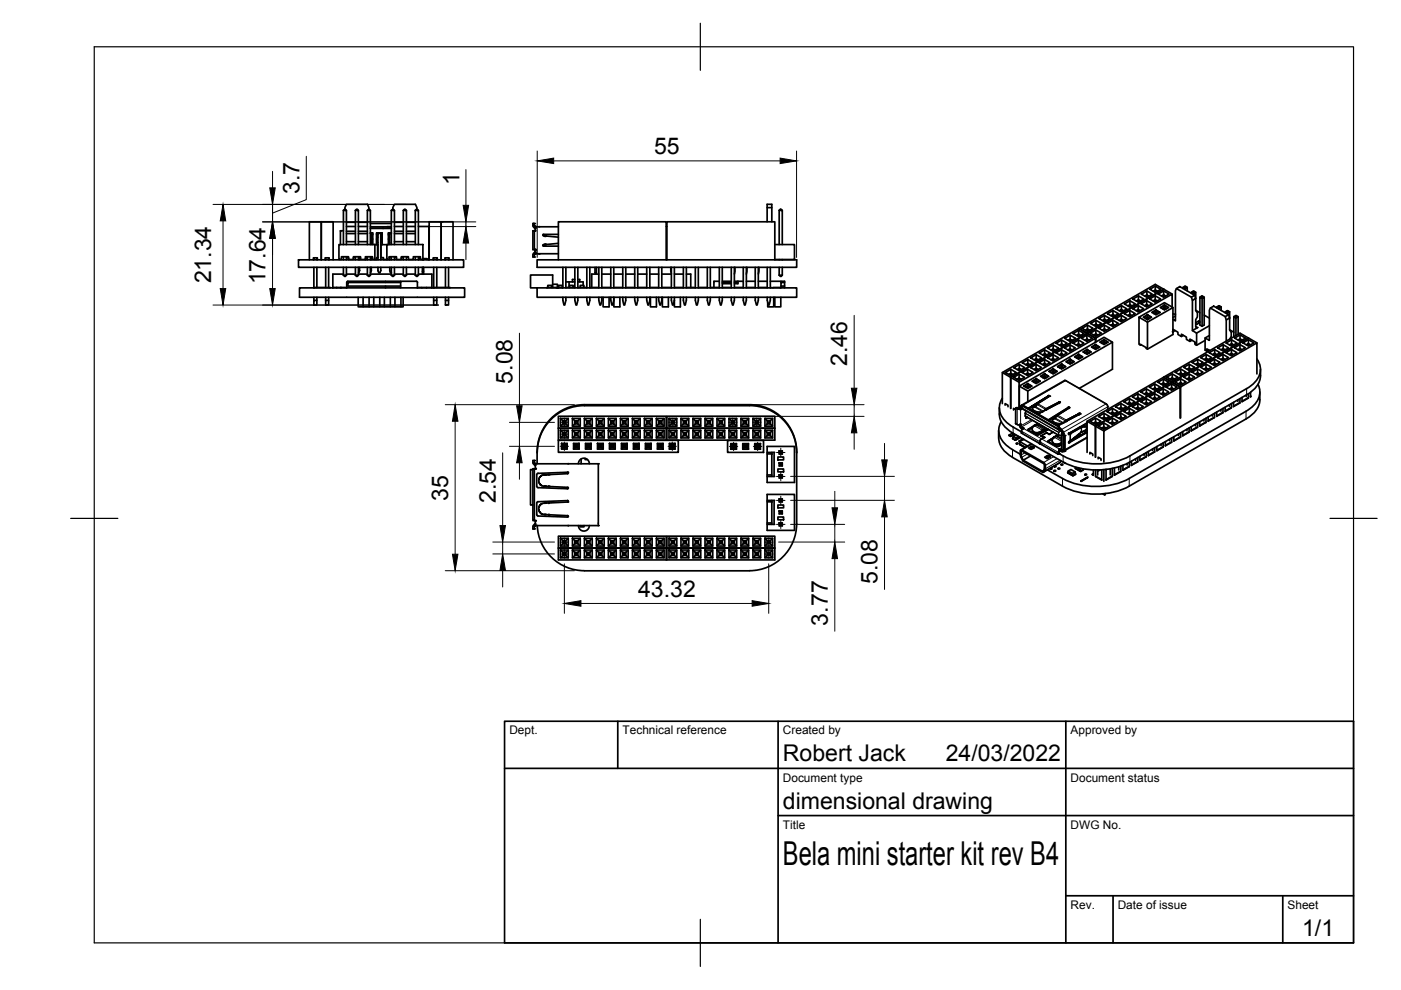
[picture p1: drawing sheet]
<svg xmlns="http://www.w3.org/2000/svg" width="297mm" height="210mm" viewBox="0 0 297 210" stroke-linecap="round" stroke-linejoin="round" font-family="sans-serif">
<defs><g id="words">
<text font-size="7" x="166" y="183.4">Bela mini starter kit rev B4</text>
<g font-size="4.9">
<text x="138.7" y="32.7">55</text>
<text x="63.5" y="41.1" transform="rotate(-90 63.5 41.1)">3.7</text>
<text x="97.4" y="39.2" transform="rotate(-90 97.4 39.2)">1</text>
<text x="44.7" y="60.1" transform="rotate(-90 44.7 60.1)">21.34</text>
<text x="56.3" y="60.3" transform="rotate(-90 56.3 60.3)">17.64</text>
<text x="179.6" y="77.5" transform="rotate(-90 179.6 77.5)">2.46</text>
<text x="108.7" y="81.3" transform="rotate(-90 108.7 81.3)">5.08</text>
<text x="95" y="106.1" transform="rotate(-90 95 106.1)">35</text>
<text x="105.1" y="106.7" transform="rotate(-90 105.1 106.7)">2.54</text>
<text x="186.1" y="123.8" transform="rotate(-90 186.1 123.8)">5.08</text>
<text x="135.3" y="126.5">43.32</text>
<text x="175.5" y="132.6" transform="rotate(-90 175.5 132.6)">3.77</text>
<text x="166" y="161.4">Robert Jack</text>
<text x="200.5" y="161.4">24/03/2022</text>
<text x="166" y="171.4">dimensional drawing</text>
<text x="276.1" y="198.6">1/1</text>
</g>
<g font-size="2.5">
<text x="108" y="155.7">Dept.</text>
<text x="132" y="155.7">Technical reference</text>
<text x="166" y="155.7">Created by</text>
<text x="227" y="155.7">Approved by</text>
<text x="166" y="165.7">Document type</text>
<text x="227" y="165.7">Document status</text>
<text x="166" y="175.7">Title</text>
<text x="227" y="175.7">DWG No.</text>
<text x="227" y="192.7">Rev.</text>
<text x="237" y="192.7">Date of issue</text>
<text x="273" y="192.7">Sheet</text>
</g>
</g></defs>
<!-- layer: Visible -->
<g fill="none" stroke="#000" stroke-width=".36">
<path d="M63.3 55.1h35v1.6h-35zM65.6 55.1v-8.1h2.5v8.1v-8.1h2.5v8.1M66.4 55.1v-.4h.9v.4M66.5 56.7l.1 4.3h3.4M66.5 54.7v.4M67.2 54.7v.4M67.2 56.7v4.3M68.9 55.1v-.4h.9v.4M69 54.7v.4M69 56.7v4.3M69.7 54.7v.4M69.7 56.7v4.3"/>
<path d="M71.9 51.9h7.6v3.1h-.5v-.6h-1.5v.6h-1.1v-.6h-1.5v.6h-1v-.6h-1.5v.6h-.5zM72.2 48.9h.6M72.2 49v2.9M72.8 44.6h.6v7.3M72.8 58.3l.3 .3 .3-.3M72.8 44.6l.3-.2 .3 .2M72.8 58.3h.6M72.8 58.1h-2.2v2.9M72.8 44.6v7.3M72.8 54.4v.7M72.8 56.7v1.6M73.1 44.4l.3-1.1h4.5l.3 1.1"/>
<path d="M73.4 54.6h.5v.4M73.4 58.1h2M73.4 48h2M73.4 47.1h2M73.4 54.4v.7M73.4 56.7v1.6M73.4 51.2h2M73.4 49.5h2M73.4 49h2M74.9 54.6h.5M75.4 44.6h.6v7.3M75.4 58.3l.2 .3 .4-.3"/>
<path d="M75.4 44.6l.2-.2 .4 .2M75.4 58.3h.6M75.4 44.6v7.3M75.4 54.4v.7M75.4 56.7v1.6M76 58.1h1.9M76 48h1.9M76 47.1h1.9M76 54.4v.7M76 56.7v1.6M76 51.2h1.9M76 49.5h1.9"/>
<path d="M76 49h1.9M76.2 54.6h.2M76.2 56.7v.7l-.2 .4M76.2 54.4v.7M76.3 54.4l.1 .2M77.6 54.6h.3M77.6 54.6l-.1 .4M77.9 44.6h.6v7.3M77.9 58.3l.2 .3 .4-.3M77.9 44.6l.2-.2 .4 .2M77.9 58.3h.6M77.9 44.6v7.3"/>
<path d="M77.9 54.4v.7M77.9 56.7v1.6M78.5 49.4h.5v2.4M78.5 49.4l.4 .1M78.5 58.1h4.5M78.5 48.1h4.5M78.5 54.4v.7M78.5 56.7v1.6M78.5 49.5h.3M78.5 48.4h4.5M78.5 47.4h4.5M78.6 57.8h.1"/>
<path d="M78.7 49.5h.1M78.7 54.6h.1M78.7 49.5v2.4M78.7 54.4v.7M78.7 56.7v.7M78.7 57.3l-.1 .5M78.8 54.4l.1 .2M78.8 49.4l.1 .1M78.8 54.6h.2M78.9 50.7h.1M78.9 49.5h.1M78.9 49.7v1.7h-.2"/>
<path d="M78.9 49.5v.2M78.9 49.7l-.1 .1M79 49.7l-.3 .1M79 51.8v.1M79.5 51.9h.6M79.8 50.7h.2M79.8 49.7l.2 .1M79.9 51.9v-2.5h1.1v2.5M80 49.7l.1 .1M80 51.9h.1M80 49.5h.8M80 49.4v.1"/>
<path d="M80.1 51.9v2.7M80.1 54.6h-.1M80.1 54.6h-.2l-.1 .4h-.3M80.1 56.7v.7l.3 .5 .3-.5v-.7M80.2 49.5l-.1 5.6M80.7 49.5v5.6M80.7 51.9h.1M80.7 54.6h.1M80.8 51.9h1.2M80.8 54.6l.5 .1M80.8 51.9v2.7M80.8 54.6h.1"/>
<path d="M80.8 49.4l.1 .1M80.9 51.9h-.1M80.9 49.5h.1M80.9 49.7v1.7h-.2M80.9 50.7h.1M80.9 49.5v.2M80.9 49.7l-.1 .1M80.9 49.5h-.9v1.9h.1M81 49.7l-.3 .1M81.2 48.4h.1M81.3 54.7v.3h.7M81.7 59.6v.3h-7.9v.8h11.1"/>
<path d="M81.7 59.9h3.2M82 48.1h.8M82 51.9h7.7v3.1h-.6v-.6h-1.5v.6h-1v-.6h-1.5v.6h-1v-.6h-1.6v.6h-.5zM82 55h.1M82.3 49.7l.3 .1M82.3 50.7h.2M82.5 49.7v.1M82.5 49.5h.5M82.5 49.4v.1M82.5 54.6h.1M82.5 54.4v.2M82.6 54.6h.1"/>
<path d="M82.6 56.7v.7l.2 .4 .2 .1M82.6 54.4v.7M82.7 49.5l-.1 2.4M83 44.6h.6v7.3M83 58.3l.2 .3 .4-.3M83 44.6l.2-.2 .4 .2M83 49.4l-.5 .1v1.9h.1M83 49.4h-.7v2.5M83 58.3h.6M83 44.6v7.3M83 54.4v.7M83 56.7v1.6"/>
<path d="M83.3 44.4l.3-1.1h4.5l.3 1.1M83.6 58.1h1.9M83.6 48h1.9M83.6 47.1h1.9M83.6 51.2h1.9M83.6 49.5h1.9M83.6 49h1.9M83.6 54.4v.7M83.6 56.7v1.6M83.6 54.6h.5M84.9 59.6l-11.3 .1-.1 .2v1.1M85.1 54.6h.4"/>
<path d="M85.5 44.6h.7v7.3M85.5 58.3l.3 .3 .4-.3M85.5 44.6l.3-.2 .4 .2M85.5 58.3h.7M85.5 44.6v7.3M85.5 54.4v.7M85.5 56.7v1.6M86.2 58.1h1.9M86.2 48h1.9M86.2 47.1h1.9M86.2 51.2h1.9M86.2 49.5h1.9"/>
<path d="M86.2 49h1.9M86.2 54.4v.7M86.2 56.7v1.6M88.1 44.6h.6v7.3M88.1 58.3l.2 .3 .4-.3M88.1 44.6l.2-.2 .4 .2M88.1 58.3h.6M88.1 44.6v7.3M88.1 54.4v.7M88.1 56.7v1.6M88.7 58.1h.9M88.7 48h2.3l-.1 7"/>
<path d="M88.7 54.4v.7M88.7 56.7v1.6M88.8 54.8v.2M89.1 54.8h-.3l-.1 .2M89.6 56.7v1.4h.2v-.6h-.2M89.6 55v.1M89.7 54.8h.8v.2h.4M89.8 56.7v1.4h1.8v2.9M89.8 54.8v.3M90.9 55h.1M91 55.1v-8.1h2.5v8.1M91.8 55.1v-.4h.9v.4"/>
<path d="M91.9 54.7v.4M91.9 56.7v4.3M92.6 54.7v.4M92.6 56.7v4.3M93.5 55.1v-8.1h2.6v8.1M94.3 55.1v-.4h.9v.4M94.4 54.7v.4M94.4 56.7v4.3M95.1 54.7v.4M95.1 56.7v4.3M113 49v3.9h.3M113 48.9h.5"/>
<path d="M113.3 47.9v-.5h-.3l.1 .7 .4 .3M113.3 49v3.9h.2M113.3 47.9l.2 .2M113.5 48.4h.1M113.5 48.9h.1M113.5 52.9v.1M113.5 53.5h.1M113.5 53.8h.1M113.5 48.1h4.9M113.5 53.5l-.4 .3-.1 .7h.3v-.5M113.5 53.8l-.2 .2M113.5 48.1v.8"/>
<path d="M113.5 53v.8M113.5 53.8h4.9M113.9 55.1h55v1.6h-55zM114.3 53.8h.1M114.3 48.1h.1M114.4 53.8h-.1M115.2 51.9h.1M115.2 49.7h3.2M115.2 49.7l-.1 .2 .6 .1M115.2 51.9l-.1 .1 .1 .2h3.2M115.5 51.9h-.3M115.7 50l2.7 .3"/>
<path d="M118.4 55.1v-8.1h22.8v8.1M118.4 51.6l-2.9 .3M119.3 56.7v4.3M120 56.7v4.3M120 59.8h1.9M120.6 59.8v1.2M121.9 59.3h-.5v.5M121.9 56.7v4.3M122.5 59.3h.4v.5M122.5 56.7v4.3M122.5 59.8h1.1v.7M124.4 56.7v4.3"/>
<path d="M125.1 56.7v4.3M126.2 56.7v1.1l.2 .1M126.4 56.7v1.2M127 56.7v4.3M127 58.1h-1.5v2.9M127.6 56.7v4.3M127.6 58.1h1.9M129.5 56.7v4.3M130.1 56.7v4.3M130.1 58.1h1.9M132 56.7v4.3M132.7 56.7v4.3"/>
<path d="M132.7 58.1h1.9M134.6 56.7v4.3M135.2 56.7v4.3M135.2 58.1h1.9M137.1 56.7v4.3M137.8 56.7v4.3M137.8 58.1h1.9M139.7 56.7v4.3M140.3 56.7v4.3M140.3 58.1h2M141.2 48h.2M141.2 55h.2"/>
<path d="M141.4 55.1v-8.1h22.9v8.1M142.2 56.7l.1 1.3M142.3 56.7v4.3M143 56.7v4.3M143 58.1h1.9M144.9 56.7v4.3M145.5 56.7v4.3M145.5 58.1h1v2.9M147.4 56.7v4.3M148.1 56.7v4.3M150 56.7v4.3M150.6 56.7v4.3"/>
<path d="M152.5 59.6h-1.1v1.4M152.5 56.7v4.3M153.1 56.7v4.3M153.1 59.6h1.9M153.1 59.9h1.9M155 56.7v4.3M155.7 56.7v4.3M155.7 59.6h1.9M155.7 59.9h.7M155.8 56.7l-.1 1.4M156.4 59.6v.5h-.7M157.6 56.7v4.3"/>
<path d="M158.2 56.7v4.3M158.2 59.6h1.9M158.4 56.7l-.2 1.4M160.1 56.7v4.3M160.8 56.7v4.3M160.8 59.6h1.9M160.9 56.7l-.1 1.4M162.6 44h1v-.7h-1v3.7M162.7 56.7v4.3M163.3 56.7v4.3M163.3 59.6h2.3M163.6 44v3"/>
<path d="M164.3 51.9h4.1v3.1h-4.1M165.2 44.6h.7v7.3M165.2 58.3l.3 .3 .4-.3M165.2 44.6l.3-.2 .4 .2M165.2 58.3h.7M165.2 44.6v7.3M165.2 55v.1M165.2 56.7v1.6M165.6 59.9v-.3h.7v1.4M165.9 55v.1M165.9 56.7v1.6M166.3 59.9h-.7v1.1"/>
<path d="M63.5 61h35v2h-35zM66.5 63.7h.7v1h-.7zM66.5 63v.7M67.2 63v.7M69 63.7h.7v1h-.7zM69 63v.7M69.7 63v.7M70.6 61h.8M71.4 61h.8M71.4 61h.1M72.2 61h.1M72.3 61h1.2"/>
<path d="M75.9 63v2.1h1.1M77 63v2.1h1.3v-2.1M78.3 65.1h.9M79.2 63v2.1h1.3v-2.1M80.5 65.1h1M81.5 63v2.1h1.3v-2.1M81.7 60.7v.3M82.8 65.1h.9M83.7 63v2.1h1.3v-2.1M84.9 61v-1.4h3.4l.2 .3v1.1M85.5 63v2.1h-.5M88.5 61h.9"/>
<path d="M89.4 61h1M90.4 61h1.2M91.9 63.7h.7v1h-.7zM91.9 63v.7M92 61h3.4M92.6 63v.7M94.4 63.7h.7v1h-.7zM94.4 63v.7M95.1 63v.7M113.9 61h55v2h-55zM116.1 61v-.5h.8v.5M117.2 60.3h1v.7h.2"/>
<path d="M117.2 61v-2.7h-4.7v2.7h1.4M117.9 61h-2M118.2 61h-.3M118.4 61h.8M118.4 61v-.5h.8v.5M119.3 63l.3 1.7h.1l.3-1.7M120 61h1.9M120.7 61v-.5h.8v.5M121.9 63l.2 1.7h.2l.2-1.7M122.5 61h1.9M123 61v-.5h.8v.5M124.4 63l.3 1.7h.1l.3-1.7"/>
<path d="M125.1 61h1.9M127 63l.2 1.7h.2l.2-1.7M127.6 61h1.9M127.9 63v2.1h1.2v-2.1M129.5 63l.2 1.7h.2l.2-1.7M130.1 61h1.9M130.2 63v2.1h1.2v-2.1M132 63l.3 1.7h.1l.3-1.7M132.7 61h1.9M134.6 63l.2 1.7h.2l.2-1v-.7M135.2 61h1.9M137.1 63l.3 1.7h.1l.3-1v-.7"/>
<path d="M137.8 61h1.9M137.9 63v2.1h1.3v-2.1M139.7 63l.2 1.7h.2l.2-1v-.7M140.3 61h2M140.4 63v2.1h1.3v-2.1M142.3 63l.3 1.7h.1l.3-1.7M143 61h1.9M144.3 63v2.1h-1.3v-1.4M144.9 63l.2 1.7h.2l.2-1.7M145.5 61h1.9M147.4 63l.3 1.7h.1l.3-1.7M148.1 61h1.9"/>
<path d="M150 63l.2 1.7h.2l.2-1.7M150.6 61h1.9M152.5 63l.3 1.7h.1l.2-1v-.7M153.1 61h1.9M153.1 60.1h1.9M155 63l.3 1.7h.1l.3-1v-.7M155.7 61h1.9M157.6 63l.2 1.7h.2l.2-1v-.7M158.2 61h1.9M160.1 63l.3 1.7h.1l.3-1v-.7M160.8 61h1.9M162.7 63l.2 1.7h.2l.2-1v-.7"/>
<path d="M163.3 61h.1M163.9 61h1.6M164 63v2.1h-1.2v-1M164.3 63v2.1h1.2v-2.1M165.6 60.7h.7M212.5 79l3.6 2M213.1 79l1.2-.7 1.2 .7-1.2 .6zM214.3 78.3v.8l-.5 .3M214.8 79.4l-.5-.3v.5M214.9 77.9l1.2-.6 1.2 .6-1.2 .7zM215.6 78.4l.5-.3v.5M216.1 79.3v.9l-.5 .2"/>
<path d="M216.1 77.3v.8l.5 .3M216.7 79l1.2-.7 1.1 .7-1.1 .6zM216.7 76.9l1.2-.7 1.2 .7-1.2 .7zM217.4 79.4l.5-.3v.5M217.4 77.3l.5-.2v.5M217.9 78.3v.8l.4 .3M217.9 76.2v.9l.5 .2M218.5 77.9l1.2-.6 1.1 .6-1.1 .7zM218.5 75.9l1.2-.7 1.2 .7-1.2 .7zM219.2 78.3l.5-.2v.5M219.2 76.3l.5-.3v.6M219.7 77.3v.8l.4 .2"/>
<path d="M219.7 75.2v.8l.5 .3M220.3 76.9l1.2-.7 1.1 .7-1.1 .7zM220.3 74.8l1.2-.6 1.2 .6-1.2 .7zM220.6 79.8l.9-.5 .8 .5-.8 .5zM220.6 79.8l.9-.5 .8 .5M221 77.3l.5-.3v.6M221 75.2l.5-.2v.5M221.5 76.2v.8l.4 .3M221.5 74.2v.8l.5 .2M221.5 79.3v.5l-.4 .2 .4-.2 .4 .2-.4-.2v.5M222.1 75.9l1.2-.7 1.1 .7-1.1 .6zM222.1 73.8l1.2-.7 1.2 .7-1.2 .7z"/>
<path d="M222.4 78.8l.9-.5 .8 .5-.8 .5zM222.4 78.8l.9-.5 .8 .5M222.8 76.3l.5-.3v.5M222.8 74.2l.5-.3v.6M223.3 75.2v.8l.4 .3M223.3 73.1v.8l.5 .3M223.3 78.3v.5l.4 .2-.4-.2-.4 .2 .4-.2v.5M223.9 74.8l1.2-.6 1.1 .6-1.1 .7zM223.9 72.8l1.2-.7 1.2 .7-1.2 .6zM224.2 77.7l.9-.5 .8 .5-.8 .5zM224.2 77.7l.9-.5 .8 .5M224.6 75.2l.5-.2v.5"/>
<path d="M224.6 73.2l.5-.3v.5M225.1 74.2v.8l.4 .2M225.1 72.1v.8l.4 .3M225.1 77.2v.5l.4 .3-.4-.3-.4 .3 .4-.3v.5M225.7 73.8l1.2-.7 1.1 .7-1.1 .7zM225.7 71.7l1.2-.6 1.1 .6-1.1 .7zM226 76.7l.9-.5 .8 .5-.8 .5zM226 76.7l.9-.5 .8 .5M226.4 74.2l.5-.3v.6M226.4 72.2l.5-.3v.5M226.9 73.1v.8l.4 .3M226.9 71.1v.8l.4 .3"/>
<path d="M226.9 76.2v.5l-.4 .2 .4-.2 .4 .2-.4-.2v.5M227.5 72.8l1.2-.7 1.1 .7-1.1 .6zM227.5 70.7l1.2-.7 1.1 .7-1.1 .7zM227.8 75.7l.9-.5 .8 .5-.8 .5zM227.8 75.7l.9-.5 .8 .5M228.2 73.2l.5-.3v.5M228.2 71.1l.5-.2v.5M228.7 72.1v.8l.4 .3M228.7 70v.9l.4 .2M228.7 75.2v.5l-.4 .2 .4-.2 .4 .2-.4-.2v.5M228.8 69.6l1.8 1M229.3 71.7l1.1-.7 1.2 .7-1.2 .7z"/>
<path d="M229.4 69.6l1.2-.7 1.1 .7-1.1 .7zM229.6 74.6l.9-.5 .8 .5-.8 .5zM229.6 74.6l.9-.5 .8 .5M230 72.1l.4-.2v.5M230.4 71v.9l.5 .2M230.5 74.1v.5l-.4 .3 .4-.3 .4 .3-.4-.3v.5M230.5 70.6l16.2-9.3-16.1 9.5zM230.5 70.6l1.8 1.1M230.6 68.9v.9l-.5 .2M231 70l-.4-.2v.5M231.2 70.6l1.1-.6 1.2 .6-1.2 .7zM231.2 68.6l1.2-.7 1.1 .7-1.1 .7z"/>
<path d="M231.4 73.6l.9-.5 .8 .5-.8 .5zM231.4 73.6l.9-.5 .8 .5M231.9 69l.5-.3v.6M232.2 71.7l-3.5-2-16.2 9.3v6.6M232.2 72.6v-.9l-16.1 9.3v5.7M232.3 73.1v.5l-.4 .2 .4-.2 .4 .2-.4-.2v.5M232.3 70v.8l-.4 .2M232.4 67.9v.8l.4 .3M232.8 71l-.5-.2v.5M233 69.6l1.1-.7 1.2 .7-1.2 .7zM233 67.5l1.2-.6 1.1 .6-1.1 .7zM233.2 72.6l.9-.5 .8 .5-.8 .4z"/>
<path d="M233.2 72.6l.9-.5 .8 .5M233.7 70l.4-.3v.6M233.7 68l.5-.3v.5M234.1 72.1v.5l-.5 .2 .5-.2 .4 .2-.4-.2v.4M234.1 68.9v.8l.5 .3M234.2 66.9v.8l.4 .3M234.8 68.6l1.1-.7 1.2 .7-1.2 .6zM234.8 66.5l1.2-.7 1.1 .7-1.1 .7zM235.5 69l.4-.3v.5M235.5 66.9l.5-.3v.6M235.9 72.6l-18 10.3M235.9 67.9v.8l.5 .3"/>
<path d="M236 65.8v.8l.4 .3M236.6 67.5l1.1-.6 1.2 .6-1.2 .7zM236.6 65.5l1.2-.7 1.1 .7-1.1 .6zM237.3 67.9l.4-.2v.5M237.3 65.9l.5-.3v.5M237.7 66.9v.8l.5 .2M237.8 64.8v.8l.4 .3M238.4 66.5l1.1-.7 1.2 .7-1.2 .7zM238.4 64.4l1.2-.6 1.1 .6-1.1 .7zM239.1 66.9l.4-.3v.6M239.1 64.8l.5-.2v.5M239.5 65.8v.8l.5 .3"/>
<path d="M239.6 63.8v.8l.4 .2M240.2 65.5l1.1-.7 1.2 .7-1.2 .6zM240.2 63.4l1.2-.7 1.1 .7-1.1 .7zM240.9 65.9l.4-.3v.5M240.9 63.8l.5-.2v.5M241.3 64.8v.8l.5 .3M241.4 62.7v.9l.4 .2M241.5 67.3l1.8 1v5.7l-.3-.1v-.2l-1.2-.7v.2l-.3-.2v-5.7l5.4-3.1 1.8 1v5.7l-5.4 3.1M241.9 73.1l-.1 .1M242 64.4l1.1-.7 1.2 .7-1.2 .7zM242 62.4l1.2-.7 1.1 .7-1.1 .6zM242.4 67.3l.9-.5 .8 .5-.8 .5z"/>
<path d="M242.4 67.3l.9-.5 .8 .5M242.7 64.8l.4-.2v.5M242.7 62.8l.5-.3v.5M243.1 63.7v.9l.5 .2M243.2 61.7v.8l.4 .3M243.3 66.8v.5l-.4 .2 .4-.2 .4 .2-.4-.2v.5M243.8 63.4l1.1-.7 1.2 .7-1.2 .7zM243.8 61.3l1.1-.6 1.2 .6-1.2 .7zM244.2 66.2l.9-.4 .8 .4-.8 .5zM244.2 66.2l.9-.4 .8 .4M244.5 63.8l.4-.3v.6M244.5 61.7l.4-.2v.5"/>
<path d="M244.9 62.7v.8l.5 .3M244.9 60.7v.8l.5 .2M245.1 65.8v.4l-.4 .3 .4-.3 .4 .3-.4-.3v.5M245.6 62.3l1.1-.6 1.2 .6-1.2 .7zM246 65.2l.9-.5 .8 .5-.8 .5zM246 65.2l.9-.5 .8 .5M246.3 62.8l.4-.3v.5M246.7 61.7v.8l.5 .3M246.7 80l3.6 2M246.9 64.7v.5l-.4 .2 .4-.2 .4 .2-.4-.2v.5M247.4 80l1.1-.7 1.2 .7-1.2 .6zM248.5 62.3l-3.6-2-16.1 9.4"/>
<path d="M248.5 65.1v-2.8l-16.2 9.4v.8M248.5 79.3v.8l-.4 .3M248.7 65.2l-5.4 3.1M248.7 66.6h.5M249.2 78.9l1.1-.7 1.2 .7-1.2 .7zM249.2 67l-.5 .3M249.4 61.2l.7-.4 3.2 1.8-.7 .4zM249.4 61.2l-.2 .4v6.4l-.5-.3M249.9 79.3l.4-.2v.5M250.3 78.2v.9l.5 .2M250.8 61.2v-.3l.5 .3v.2M250.8 60.9l.4-.2 .1 .5 .4-.3v.8"/>
<path d="M250.9 71.1l-.4 .2M251 79.9l1.1-.6 1.2 .6-1.2 .7zM251 77.9l1.1-.7 1.2 .7-1.2 .7zM251.2 60.7h.2M251.3 60.8l.4 .1M251.7 78.3l.4-.3v.6M252.1 79.3v.8l.5 .2M252.1 77.2v.8l.5 .3M252.6 63l.2 .7v6.4l.9 .5v2.6l-.4-.2v-.5l-1-.6v.5l-.8-.4v-.5l-1-.6v.4l-.8-.4v-.5l-1-.6v.5l.4-.2M252.6 62l.4-.2 .1 .4 .4-.2v3.8l.4 .6v.8l-.4 .6v1.4l.1 .3 .3-.1-1.1 .7M252.6 62.2v-.2l.5 .2v.3M252.7 72.2l-.4 .2"/>
<path d="M252.8 78.9l1.1-.7 1.2 .7-1.2 .7zM252.8 76.8l1.1-.6 1.2 .6-1.2 .7zM253 61.8h.2M253.1 61.8l.4 .2M253.3 62.6l.2 .7-.7 .4M253.4 79.3l.5-.2v.5M253.5 77.3l.4-.3v.5M253.5 65.8l.9 .5M253.9 78.2v.9l.5 .2M253.9 76.2v.8l.5 .3M254.2 68v.5M254.4 68.2l-.2-.2-.7 .4"/>
<path d="M254.4 63l.4-.2 .1 .5 .4-.3v5.9l-.4 .3-.5-.3v-5.9l.5 .3v5.9M254.4 68.4l-.7 .4-.2-.2M254.6 77.9l1.1-.7 1.2 .7-1.2 .6zM254.6 75.8l1.1-.6 1.2 .6-1.2 .7zM254.8 62.8h.2M254.9 62.9l.4 .1M255.2 78.3l.5-.3v.5M255.3 76.2l.4-.2v.5M255.3 66.8l1.1 .7M255.5 72.2l-1.8 1M255.7 77.2v.8l.5 .3M255.7 75.2v.8l.5 .2"/>
<path d="M256.3 74.2l-.4 .3M256.3 76.8l1.2-.6 1.2 .6-1.2 .7zM256.4 74.8l1.1-.7 1.2 .7-1.2 .7zM256.4 71.1l-.9 .6M256.4 69.1l-2.7 1.5M256.6 65.3l.7-.4 3.2 1.8-.7 .4zM256.6 65.3l-.2 .5v6.4l-.9-.5v2.5l.4 .3v-.5l.6 .3M257 77.3l.5-.3v.5M257.1 75.2l.4-.3v.6M257.5 76.2v.8l.5 .3M257.5 74.1v.8l.5 .3M258 65.3v-.2l.4 .2v.3"/>
<path d="M258 65.1l.4-.2v.4l.5-.2v.7M258.1 75.8l1.2-.7 1.2 .7-1.2 .7zM258.2 73.8l1.1-.7 1.2 .7-1.2 .6zM258.4 64.9h.2M258.4 64.9l.5 .2M258.8 76.2l.5-.2v.5M258.9 74.2l.4-.3v.5M259.3 75.1v.9l.5 .2M259.3 73.1v.8l.5 .3M259.8 67.1l.2 .7v4.5M259.8 66.1l.4-.2v.5l.5-.3v3.9l.3 .5v.8l-.3 .6M259.8 66.3v-.2l.4 .3v.2"/>
<path d="M259.9 74.8l1.2-.7 1.2 .7-1.2 .6zM260 72.7l1.1-.7 1.2 .7-1.2 .7zM260.2 65.9h.1M260.2 65.9l.5 .2M260.5 66.7l.2 .7-.7 .4M260.6 75.2l.5-.3v.5M260.7 73.1l.4-.2v.5M260.7 69.9l.9 .5M261.1 74.1v.8l.4 .3M261.1 72v.9l.5 .2M261.6 67.1l.4-.1v.4l.5-.3v3.8M261.7 73.7l1.2-.6 1.2 .6-1.2 .7z"/>
<path d="M261.8 71.7l1.1-.7 1.2 .7-1.2 .6zM262 66.9h.1M262 71.2v-3.8l-.4-.3v4.3M262 67l.5 .1M262.4 74.1l.5-.2v.5M262.5 72.1l.4-.3v.5M262.9 73.1v.8l.4 .2M262.9 71v.8l.5 .3M263.5 72.7l1.2-.7 1.2 .7-1.2 .7zM264.2 73.1l.5-.3v.6M264.7 71.7l-16.2 9.4M264.7 72v.8l.4 .3"/>
<path d="M266.5 76.1a3.9 3.9 0 0 1-1.3 5.7l-.9 .6M266.5 79.3v-6.6l-16.2 9.3v6.6M266.5 72.7l-3.6-2.1-16.2 9.5M267.3 79.6a5 5 0 0 1-3 4.1M267.3 78.3v1.3M113 99.6h-.5v7.5h.5M113.3 99.4h-.3v11h.5v1M113.3 98.1v-.5h-.3l.1 .8 .4 .2M113.3 99.4h.2M113.3 99.4v11M113.3 98.1l.2 .2M113.5 99.4h.1"/>
<path d="M113.5 98.6h.1M113.5 98.3v.1M113.5 98.3h13.4v13.1h-13.4M113.5 98.3v1.1M113.9 95.8v2.5M118.4 88.3h22.8v2.5h-22.8zM118.4 90.8h22.8v2.5h-22.8zM118.4 93.4h25.4v2.5h-25.4zM118.8 88.7h1.7v1.7h-1.7zM118.8 91.2h1.7v1.7h-1.7zM118.8 88.7l.5 .5M118.8 91.2l.5 .5"/>
<path d="M119.1 94h1.1v1.2h-1.1zM119.1 94l.3 .3v.6M119.3 89.2h.7v.7h-.7M119.3 91.7h.7v.7h-.7M119.3 89.2v.7M119.3 91.7v.7M119.3 89.9l-.5 .5M119.3 92.4l-.5 .5M119.4 94.3h.6v.6h-.6zM119.4 94.7h.6M119.4 94.5h.5M119.4 94.3h.6"/>
<path d="M119.4 94.5v.2M119.4 89.4h.5M119.4 89.7h.5M119.4 91.9h.5M119.4 92.2h.5M119.4 89.2v.7M119.4 91.7v.7M119.9 89.2v.7M119.9 91.7v.7M120 94.9h-.6l-.3 .3M120 94.5l-.1 .2M120 89.9l.5 .5"/>
<path d="M120 92.4l.5 .5M120.2 94l-.2 .3v.6l.2 .3M120.4 98.3h.1M120.5 88.7l-.5 .5M120.5 91.2l-.5 .5M121.4 88.7h1.6v1.7h-1.6zM121.4 90.4l.5-.5h.6l.5 .5M121.4 88.7l.5 .5v.7M121.4 91.2h1.6v1.7h-1.6zM121.4 92.9l.5-.5h.6l.5 .5M121.4 91.2l.5 .5v.7M121.6 94h1.2v1.2h-1.2z"/>
<path d="M121.6 95.2l.3-.3h.6l.3 .3M121.6 94l.3 .3v.6M121.9 89.2h.6M121.9 91.7h.6M121.9 94.3h.6v.6h-.6zM121.9 94.7h.6M121.9 94.5h.5M121.9 94.5v.2M122 89.4h.4M122 89.7h.4M122 91.9h.4M122 92.2h.4"/>
<path d="M122 89.2v.7M122 91.7v.7M122.4 89.2v.7M122.4 91.7v.7M122.5 94.5l-.1 .2M122.5 94.3v.6M122.6 98.3a1.15 1.15 0 0 1 1.2-1.2 1.15 1.15 0 0 1 1.1 1.2M122.8 94l-.3 .3h-.6M123 88.7l-.5 .5v.7M123 91.2l-.5 .5v.7M123.2 97.3v1M123.9 85.8h35a10 10 0 0 1 10 10"/>
<path d="M123.9 86h35M123.9 85.8a10 10 0 0 0-10 10M123.9 86a10 10 0 0 0-10 10M123.9 88.7h1.7v1.7h-1.7zM123.9 90.4l.5-.5h.7l.5 .5M123.9 88.7l.5 .5v.7M123.9 91.2h1.7v1.7h-1.7zM123.9 92.9l.5-.5h.7l.5 .5M123.9 91.2l.5 .5v.7M124.1 97.2v.2h.4M124.1 94h1.2v1.2h-1.2zM124.1 95.2l.3-.3h.6l.3 .3"/>
<path d="M124.1 94l.3 .3v.6M124.4 89.2h.7M124.4 91.7h.7M124.4 94.3h.6v.6h-.6zM124.5 89.4h.5M124.5 89.7h.5M124.5 91.9h.5M124.5 92.2h.5M124.5 89.2v.7M124.5 91.7v.7M125 89.2v.7M125 91.7v.7"/>
<path d="M125 94.5h-.5l-.1 .2h.6M125 94.5v.2M125 94.3v.6M125.3 94l-.3 .3h-.6M125.6 88.7l-.5 .5v.7M125.6 91.2l-.5 .5v.7M126.4 88.7h1.7v1.7h-1.7zM126.4 90.4l.6-.5h.6l.5 .5M126.4 88.7l.6 .5v.7M126.4 91.2h1.7v1.7h-1.7zM126.4 92.9l.6-.5h.6l.5 .5M126.4 91.2l.6 .5v.7"/>
<path d="M126.7 94h1.2v1.2h-1.2zM126.7 94l.3 .3v.6M127 89.2h.6M127 91.7h.6M127 94.3h.6v.6h-.6zM127 94.3h.6M127.1 89.4h.4M127.1 89.7h.4M127.1 91.9h.4M127.1 92.2h.4M127.1 89.2v.7M127.1 91.7v.7"/>
<path d="M127.5 89.2v.7M127.5 91.7v.7M127.5 94.5h-.5v.2h.6M127.6 94.9h-.6l-.3 .3M127.6 94.5l-.1 .2M127.9 94l-.3 .3v.6l.3 .3M128.1 88.7l-.5 .5v.7M128.1 91.2l-.5 .5v.7M129 88.7h1.6v1.7h-1.6zM129 90.4l.5-.5h.6l.5 .5M129 88.7l.5 .5v.7M129 91.2h1.6v1.7h-1.6z"/>
<path d="M129 92.9l.5-.5h.6l.5 .5M129 91.2l.5 .5v.7M129.2 94h1.2v1.2h-1.2zM129.2 94l.3 .3v.6M129.5 89.2h.6M129.5 91.7h.6M129.5 94.3h.6v.6h-.6zM129.5 94.3h.6M129.6 89.4h.4M129.6 89.7h.4M129.6 91.9h.4M129.6 92.2h.4"/>
<path d="M129.6 89.2v.7M129.6 91.7v.7M130 89.2v.7M130 91.7v.7M130.1 94.5h-.5l-.1 .2h.6M130.1 94.9h-.6l-.3 .3M130.1 94.5v.2M130.4 94l-.3 .3v.6l.3 .3M130.6 88.7l-.5 .5v.7M130.6 91.2l-.5 .5v.7M131.6 88.7h1.6v1.7h-1.6zM131.6 90.4l.4-.5h.7l.5 .5"/>
<path d="M131.6 88.7l.4 .5v.7M131.6 91.2h1.6v1.7h-1.6zM131.6 92.9l.4-.5h.7l.5 .5M131.6 91.2l.4 .5v.7M131.8 94h1.2v1.2h-1.2zM131.8 95.2l.3-.3h.6l.3 .3M131.8 94l.3 .3v.6M132 89.2h.7M132 91.7h.7M132.1 94.3h.6v.6h-.6zM132.1 94.7h.6M132.1 94.5h.5"/>
<path d="M132.1 94.5v.2M132.1 89.4h.5M132.1 89.7h.5M132.1 91.9h.5M132.1 92.2h.5M132.1 89.2v.7M132.1 91.7v.7M132.6 89.2v.7M132.6 91.7v.7M132.7 94.5l-.1 .2M132.7 94.3v.6M133 94l-.3 .3h-.6"/>
<path d="M133.2 88.7l-.5 .5v.7M133.2 91.2l-.5 .5v.7M134.1 88.7h1.6v1.7h-1.6zM134.1 90.4l.5-.5h.6l.5 .5M134.1 88.7l.5 .5v.7M134.1 91.2h1.6v1.7h-1.6zM134.1 92.9l.5-.5h.6l.5 .5M134.1 91.2l.5 .5v.7M134.3 94h1.2v1.2h-1.2zM134.3 95.2l.3-.3h.6l.3 .3M134.3 94l.3 .3v.6M134.6 89.2h.6"/>
<path d="M134.6 91.7h.6M134.6 94.3h.6v.6h-.6zM134.6 94.7h.6M134.6 94.5h.5M134.7 94.5v.2M134.7 89.4h.4M134.7 89.7h.4M134.7 91.9h.4M134.7 92.2h.4M134.7 89.2v.7M134.7 91.7v.7M135.1 89.2v.7"/>
<path d="M135.1 91.7v.7M135.2 94.5l-.1 .2M135.2 94.3v.6M135.5 94l-.3 .3h-.6M135.7 88.7l-.5 .5v.7M135.7 91.2l-.5 .5v.7M136.6 88.7h1.7v1.7h-1.7zM136.6 90.4l.5-.5h.7l.5 .5M136.6 88.7l.5 .5v.7M136.6 91.2h1.7v1.7h-1.7zM136.6 92.9l.5-.5h.7l.5 .5M136.6 91.2l.5 .5v.7"/>
<path d="M136.8 94h1.2v1.2h-1.2zM136.8 95.2l.3-.3h.7l.2 .3M136.8 94l.3 .3v.6M137.1 89.2h.7M137.1 91.7h.7M137.1 94.3h.7v.6h-.7zM137.1 94.7h.7M137.1 94.5h.6M137.2 94.5v.2M137.2 89.4h.5M137.2 89.7h.5M137.2 91.9h.5"/>
<path d="M137.2 92.2h.5M137.2 89.2v.7M137.2 91.7v.7M137.7 89.2v.7M137.7 91.7v.7M137.8 94.5l-.1 .2M137.8 94.3v.6M138 94l-.2 .3h-.7M138.3 88.7l-.5 .5v.7M138.3 91.2l-.5 .5v.7M139.2 88.7h1.6v1.7h-1.6zM139.2 90.4l.5-.5h.6l.5 .5"/>
<path d="M139.2 88.7l.5 .5v.7M139.2 91.2h1.6v1.7h-1.6zM139.2 92.9l.5-.5h.6l.5 .5M139.2 91.2l.5 .5v.7M139.4 94h1.2v1.2h-1.2zM139.4 94l.3 .3v.6l-.3 .3M139.7 89.2h.6M139.7 91.7h.6M139.7 94.3h.6v.6h-.6zM139.7 94.7h.6M139.7 94.5h.5M139.7 94.9h.6"/>
<path d="M139.7 94.5v.2M139.8 89.4h.4M139.8 89.7h.4M139.8 91.9h.4M139.8 92.2h.4M139.8 89.2v.7M139.8 91.7v.7M140.2 89.2v.7M140.2 91.7v.7M140.3 94.3v.6l.3 .3M140.3 94.5l-.1 .2M140.6 94l-.3 .3h-.6"/>
<path d="M140.8 88.7l-.5 .5v.7M140.8 91.2l-.5 .5v.7M141.4 88.3h22.9v2.5h-22.9zM141.4 90.8h22.9v2.5h-22.9zM141.8 88.7h1.7v1.7h-1.7zM141.8 91.2h1.7v1.7h-1.7zM141.8 88.7l.5 .5M141.8 91.2l.5 .5M141.9 94h1.2v1.2h-1.2zM141.9 95.2l.3-.3h.6l.3 .3M141.9 94l.3 .3v.6M142.2 94.3h.6v.6h-.6z"/>
<path d="M142.2 94.7h.6M142.2 94.5h.6M142.3 94.5v.2M142.3 89.2h.7v.7h-.7M142.3 91.7h.7v.7h-.7M142.3 89.2v.7M142.3 91.7v.7M142.3 89.9l-.5 .5M142.3 92.4l-.5 .5M142.5 89.4h.4M142.5 89.7h.4M142.5 91.9h.4"/>
<path d="M142.5 92.2h.4M142.5 89.2v.7M142.5 91.7v.7M142.8 94.5v.2M142.8 94.3v.6M142.9 89.2v.7M142.9 91.7v.7M143 89.9l.5 .5M143 92.4l.5 .5M143.1 94l-.3 .3h-.6M143.5 88.7l-.5 .5M143.5 91.2l-.5 .5"/>
<path d="M144.4 88.7h1.6v1.7h-1.6zM144.4 90.4l.5-.5h.6l.5 .5M144.4 88.7l.5 .5v.7M144.4 91.2h1.6v1.7h-1.6zM144.4 92.9l.5-.5h.6l.5 .5M144.4 91.2l.5 .5v.7M144.9 89.2h.6M144.9 91.7h.6M145 89.4h.4M145 89.7h.4M145 91.9h.4M145 92.2h.4"/>
<path d="M145 89.2v.7M145 91.7v.7M145.4 89.2v.7M145.4 91.7v.7M146 88.7l-.5 .5v.7M146 91.2l-.5 .5v.7M146.9 88.7h1.7v1.7h-1.7zM146.9 90.4l.5-.5h.7l.5 .5M146.9 88.7l.5 .5v.7M146.9 91.2h1.7v1.7h-1.7zM146.9 92.9l.5-.5h.7l.5 .5M146.9 91.2l.5 .5v.7"/>
<path d="M147.4 89.2h.7M147.4 91.7h.7M147.5 89.4h.5M147.5 89.7h.5M147.5 91.9h.5M147.5 92.2h.5M147.5 89.2v.7M147.5 91.7v.7M148 89.2v.7M148 91.7v.7M148.6 88.7l-.5 .5v.7M148.6 91.2l-.5 .5v.7"/>
<path d="M149.5 88.7h1.6v1.7h-1.6zM149.5 90.4l.5-.5h.6l.5 .5M149.5 88.7l.5 .5v.7M149.5 91.2h1.6v1.7h-1.6zM149.5 92.9l.5-.5h.6l.5 .5M149.5 91.2l.5 .5v.7M150 89.2h.6M150 91.7h.6M150.1 89.4h.4M150.1 89.7h.4M150.1 91.9h.4M150.1 92.2h.4"/>
<path d="M150.1 89.2v.7M150.1 91.7v.7M150.5 89.2v.7M150.5 91.7v.7M151.1 88.7l-.5 .5v.7M151.1 91.2l-.5 .5v.7M152 88.7h1.6v1.7h-1.6zM152 90.4l.5-.5h.6l.5 .5M152 88.7l.5 .5v.7M152 91.2h1.6v1.7h-1.6zM152 92.9l.5-.5h.6l.5 .5M152 91.2l.5 .5v.7"/>
<path d="M152.5 89.2h.6M152.5 91.7h.6M152.6 89.4h.5M152.6 89.7h.5M152.6 91.9h.5M152.6 92.2h.5M152.6 89.2v.7M152.6 91.7v.7M153.1 89.2v.7M153.1 91.7v.7M153.6 88.7l-.5 .5v.7M153.6 91.2l-.5 .5v.7"/>
<path d="M154.3 93.4h7.6v2.5h-7.6zM154.6 88.7h1.6v1.7h-1.6zM154.6 90.4l.4-.5h.7l.5 .5M154.6 88.7l.4 .5v.7M154.6 91.2h1.6v1.7h-1.6zM154.6 92.9l.4-.5h.7l.5 .5M154.6 91.2l.4 .5v.7M154.9 94.1h1.2v1.1h-1.2zM154.9 94.1l.3 .3h.6l.3-.3M155 89.2h.7M155 91.7h.7M155.2 89.4h.4"/>
<path d="M155.2 89.7h.4M155.2 91.9h.4M155.2 92.2h.4M155.2 89.2v.7M155.2 91.7v.7M155.2 94.4h.6v.5h-.6zM155.2 94.8h.6M155.2 94.5h.6M155.2 94.4v.5M155.3 94.5v.3M155.6 89.2v.7M155.6 91.7v.7"/>
<path d="M155.8 94.4v.5l.3 .3M155.8 94.9h-.6l-.3 .3M155.8 94.5v.3M156.2 88.7l-.5 .5v.7M156.2 91.2l-.5 .5v.7M157.1 88.7h1.6v1.7h-1.6zM157.1 90.4l.5-.5h.6l.5 .5M157.1 88.7l.5 .5v.7M157.1 91.2h1.6v1.7h-1.6zM157.1 92.9l.5-.5h.6l.5 .5M157.1 91.2l.5 .5v.7M157.5 94.1h1.2v1.1h-1.2z"/>
<path d="M157.5 94.1l.3 .3v.5l-.3 .3M157.6 89.2h.6M157.6 91.7h.6M157.7 89.4h.4M157.7 89.7h.4M157.7 91.9h.4M157.7 92.2h.4M157.7 89.2v.7M157.7 91.7v.7M157.8 94.4h.6v.5h-.6zM157.8 94.9h.6M158.1 89.2v.7"/>
<path d="M158.1 91.7v.7M158.3 94.5h-.5v.3h.6M158.4 94.4v.5l.3 .3M158.4 94.5l-.1 .3M158.7 94.1l-.3 .3h-.6M158.7 88.7l-.5 .5v.7M158.7 91.2l-.5 .5v.7M158.9 86a10 10 0 0 1 10 10M159.6 88.7h1.7v1.7h-1.7zM159.6 90.4l.5-.5h.7l.5 .5M159.6 88.7l.5 .5v.7M159.6 91.2h1.7v1.7h-1.7z"/>
<path d="M159.6 92.9l.5-.5h.7l.5 .5M159.6 91.2l.5 .5v.7M160 94.1h1.2v1.1h-1.2zM160 95.2l.3-.3h.6l.3 .3M160 94.1l.3 .3v.5M160.1 89.2h.7M160.1 91.7h.7M160.2 89.4h.5M160.2 89.7h.5M160.2 91.9h.5M160.2 92.2h.5M160.2 89.2v.7"/>
<path d="M160.2 91.7v.7M160.3 94.4h.6v.5h-.6zM160.7 89.2v.7M160.7 91.7v.7M160.9 94.5h-.5l-.1 .3h.6M160.9 94.5v.3M160.9 94.4v.5M161.2 94.1l-.3 .3h-.6M161.3 88.7l-.5 .5v.7M161.3 91.2l-.5 .5v.7M162.2 88.7h1.6v1.7h-1.6zM162.2 90.4l.5-.5h.6l.5 .5"/>
<path d="M162.2 88.7l.5 .5v.7M162.2 91.2h1.6v1.7h-1.6zM162.2 92.9l.5-.5h.6l.5 .5M162.2 91.2l.5 .5v.7M162.6 96.2h1v4.5h-1zM162.6 96.2v-1.5h5.8v7.6h-5.8v-1.6M162.6 95.9h1v.3M162.7 89.2h.6M162.7 91.7h.6M162.8 89.4h.4M162.8 89.7h.4M162.8 91.9h.4"/>
<path d="M162.8 92.2h.4M162.8 89.2v.7M162.8 91.7v.7M163.2 89.2v.7M163.2 91.7v.7M163.6 95.9h.6M163.8 88.7l-.5 .5v.7M163.8 91.2l-.5 .5v.7M164.1 95.9v5.1M164.9 96.9h1.2v.6h-1.2zM164.9 99.4h1.2v.6h-1.2zM165.2 95.6h.7v.7h-.7z"/>
<path d="M165.2 98.1h.7v.7h-.7zM165.2 95.6l.3 .3-.3 .4M165.2 98.1l.3 .3-.3 .4M165.5 96l.4 .3M165.5 98.5l.4 .3M165.5 95.9h.1M165.5 98.4h.1M165.9 95.6l-.3 .4M165.9 98.1l-.3 .4M168.9 95.8v15.2a10 10 0 0 1-10 10h-35M211.7 91.3v1.6M211.8 92.9a5 5 0 0 0 2.9 4.1"/>
<path d="M211.9 86.5a5 5 0 0 0 2.9 5.4M212.3 89.4a4 4 0 0 0 1.5 5.4l2.5 1.5 .6 1.4 4.2 2.5M212.5 84.4a3.9 3.9 0 0 0 1.5 5.6l.8 .5M213.1 85.9v-.3l.6 .3v.3M213.9 92.3l.4 .1M214.3 86.6v-6.6l16.2-9.3-16.2 9.3v6.6M214.8 90.5l1.8 1.1M214.8 92.5l.6 .3M214.9 80l1.2-.7 1.1 .7-1.1 .7zM215 92l-.7 .5-.4-.2 .8-.5 .3 .2-.7 .5M215.3 86.8l-.4-.2v.3M215.4 92.2l-.6 .3-.1 .4 .6 .4-.6-.4"/>
<path d="M215.5 93.9l.4 .1-.2 .1zM215.9 92.5l-.5 .3v.5l.9-.5-1 .5M216.1 81.9l1.8 1v2.3M216.2 86.6l-.7-.2-.2 .1v3.3l.6 .3 .5-.1M216.2 86.6h.1M216.2 86.6l.1-.5 9.6-5.4 8.6 4.9 .3 .4 .1 .8M216.2 90.1l.1 .5 .4 .3M216.2 94.2l1.2 .6M216.2 94.2v-.6l1.6 1M216.2 94.2l1.1 .7M216.3 96.3v-.7l.2-.2 4.8 2.7 .3 .6M216.3 92.7l-1 .6"/>
<path d="M216.4 86.4h.2M216.5 80.4l-.4-.2v.5M216.9 90.8l-.3 .4v.6l3.8 2.2M216.9 90.8h.1M216.9 97.6l-.4-1 .1-1 4.7 2.7 .1 .3M217 93.2l-.2-.1-.7 .4M217 93.1l-.8 .5-.1-.1 .2 .1M217 81.9l.9-.5 .9 .5-.9 .5zM217.1 81.9l.8-.5 .9 .5M217.4 87.6v.6l7.1 4.1M217.4 87.6h.1M217.6 87.1l-.2 .5"/>
<path d="M217.6 88.4v.1M217.7 88.4l-.2 .3M217.7 88.4l-.1 .1M217.9 81.4v.5l.4 .2-.4-.2-.4 .2 .4-.2v.5M218.5 96.7l-1.6 .9 4.1 2.3M218.6 94.9h.6M218.6 94.7l.4-.1 .3 .3-.7 .4-.5-.3 .5-.3M218.6 94.9l-.3 .2M218.7 94.1l-2.3 1.3M218.8 80.8l.9-.5 .9 .5-.9 .5zM218.8 80.8l.9-.5 .9 .5M218.9 90.6l-.9 .6"/>
<path d="M219.3 86.3h.1M219.5 87.4l.9 .2M219.7 80.3v.5l-.4 .3 .4-.3 .4 .3-.4-.3v.5M220 90h.1M220.2 89.8l-.3 .3M220.2 89.9l-.7 .2-.5 .4-.2 .3 .1 .6 .3 .4 .6 .1 .7-.1 .4-.3M220.9 91.3v.2M220.9 87.3v.1M221 87.3h.1M221.1 99.9h-.1M221.2 87.2h.1M221.2 91.3l-.3 .2"/>
<path d="M221.2 91.3h.1M221.3 92.7l-.7 .6-.1 .8 3.8 2.2M221.4 98.6v.7M221.4 99.3l-.1 .3-.3 .3M221.5 96.9l.7-.3 .5 .1-.7 .6zM221.6 91.3h.1M221.6 98.7v1l-.5 .5M221.8 91v.1M221.8 86.8v.1M221.8 97l.4 .2M222.2 93.5l1.9 1.2 1-.4M222.3 91l-.6 .3h-.5"/>
<path d="M222.3 83.9v.2M222.3 91.1l-2.3 1.1h-.2l-1.8-1.1M222.3 96.8v.3M222.4 84.1l-4.2 2.6M222.5 96.8v.2M222.5 83.9l-2.5 1.7-.6 .7-.4 .1-.2 .5 .2 .3M222.6 96.9l-.4-.1-.5 .2M222.7 99.3l.4 .1-.2 .1zM223.2 93.1l-.9 .5M223.3 91.6l-.9 .5-.5-.3-1.2 .6 .6 .3M223.5 88.8h.1M223.5 92.7h.1"/>
<path d="M223.5 99.7l.4 .1-.2 .1zM223.6 98.8l.3 .1-.2 .1zM223.7 89.9l1 .2M223.7 88.6h.1M224.3 92.4v.1M224.4 99.3h.3l-.2 .2zM224.5 92.3l-.4 .2M224.5 92.3l.6 .1M224.5 85.4l-2.8 1.6M224.5 92.3l-.8 .2-.4 .3-.2 .5v.5l.3 .4 .5 .1h.6l.6-.3M224.5 85.2l.1 .2M224.5 96.2l-.2 .1"/>
<path d="M224.6 90.8l-.1-.4-7.7-4.5-.2 .1 .1 .6 7.7 4.5h.3M224.7 91.1h.1M224.7 95.3h.1M224.7 95.5h.1M224.7 95.5l-.2 .7M224.7 91.1l.5 .3v.4M224.7 95.5l.5 .3 .3-.1M224.7 85.3h.1M224.8 85.3l-4.7 2.5M224.8 98l-3.6 2.1M224.9 97.7l-.1 .3M225 98.4l.4 .1-.2 .1z"/>
<path d="M225.1 89.7v.1M225.2 91.8h.1M225.2 91.9l-.1 .1v3.3l.5 .4 .2-.1v-3.3l-.4-.2M225.3 89.7h.1M225.4 92h.1M225.6 98.1l.3 .1M226.5 99.9l.9 .5M226.5 86.3v.3M226.6 92l.1 .1M226.6 86.5l-4.2 2.6M226.7 93.7l-.1 .2M226.7 92.1h.1"/>
<path d="M226.7 93.7h.1M226.7 86.4l-2.5 1.7-.6 .6-.4 .2-.1 .5 .1 .2M226.7 86.4h.1M226.8 86.4h-.1M228 99.2l1.1 .7M228.1 99.2l-.1 .1 1.1 .7 .6-.4M228.1 99.1v.3l.9 .5v-.4l.2-.2M228.5 99.2l.5 .3M228.7 92.3l-1 .6M228.8 90.6v.1M228.8 87.6l-.1 .3-2.8 1.5M228.8 92v.3"/>
<path d="M228.8 82.4l7.1-4.1v-5.7l-1.8-1.1-18 10.4v4.8M229 92.2h.1M229 90.6l.2 .1M229 90.6l-2.4 1.3M229 92.2l-1.3 .7M229 92.1v.1M229 87.7l-4.7 2.5M229.2 90.5l.1 .2M229.2 90.5l-.2 .1M229.2 91.6h.1M229.6 99.4l.1 .2-.6 .4M229.8 90.4h.3l.3 .2-.2 .6-.9 .4-2.6 2.1"/>
<path d="M229.8 90.4l.2 .1M229.8 90.4l-.6 .1M229.9 91.3l.4 .2M230 90.5h.1M230.4 91v.4l-.3 .3-3.5 2M230.4 89.7v.9M230.5 92.8h.1M230.5 89.7l-3.8 2.2-.1 .2M230.5 89.3l3.5 2.1M230.5 92.8l-4.7 2.7M231.1 96.3v-.4l.6 .4v.3M231.1 89.3l1.2-.6 1.1 .6-1.1 .7z"/>
<path d="M231.8 99.6v1.2l-.2-.2M232.3 88.7v.8l-.5 .2M232.3 99.6v1.4l1.3 .8M232.7 89.7l-.4-.2v.5M232.7 99.6v1.1M232.8 97.3v-.4l.6 .4v.3M232.9 90.4l1.1-.7 1.2 .7-1.2 .6zM232.9 88.3l1.2-.7 1.1 .7-1.1 .7zM233.2 99.6l-.5 .3M233.6 99.6v2.2M233.6 88.7l.5-.3v.6M234 89.7v.8l-.4 .3"/>
<path d="M234 99.6v2.5M234.1 87.6v.8l.4 .3M234.5 90.8l-.5-.3v.5M234.5 99.5v2.3M234.5 99.5v.2M234.7 89.3l1.1-.7 1.2 .7-1.2 .7zM234.7 87.3l1.2-.7 1.1 .7-1.1 .6zM235.4 89.7l.4-.2v.5M235.4 99.4v1.3M235.4 87.7l.5-.3v.5M235.8 88.6v.9l.5 .2M235.8 99.3v1.7l-1.3 .8"/>
<path d="M235.9 86.6v.8l.4 .3M236.5 88.3l1.1-.7 1.2 .7-1.2 .6zM236.5 86.2l1.2-.7 1.1 .7-1.1 .7zM237.2 88.7l.4-.3v.5M237.2 99v.6M237.2 86.6l.5-.2v.5M237.6 99.9l-1.3 .8M237.6 87.6v.8l.5 .3M237.6 98.8v1.2l-1.3 .8v-1.6M237.7 85.5v.9l.4 .2M238.1 98.7v1M238.3 87.2l1.1-.6 1.2 .6-1.2 .7z"/>
<path d="M238.3 85.2l1.2-.7 1.1 .7-1.1 .7zM239 98.3v.3M239 87.6l.4-.2v.5M239 85.6l.5-.3v.6M239.4 98.9l-1.3 .7M239.4 86.6v.8l.5 .2M239.4 98v1l-1.3 .7M239.5 84.5v.8l.4 .3M239.9 97.8v.9l1.3-.8M240.1 86.2l1.1-.7 1.2 .7-1.2 .7zM240.1 84.2l1.2-.7 1.1 .7-1.1 .6zM240.8 86.6l.4-.2v.5"/>
<path d="M240.8 97.3v.3M240.8 84.6l.5-.3v.5M241.2 97.8l-1.3 .8M241.2 85.5v.9l.5 .2M241.2 97v.9M241.3 83.5v.8l.4 .3M241.7 96.7v1l1.3-.8M241.9 85.2l1.1-.7 1.2 .7-1.2 .6zM241.9 83.1l1.2-.6 1.1 .6-1.1 .7zM242.6 85.6l.4-.3v.5M242.6 96.2v.4M242.6 83.5l.5-.2v.5"/>
<path d="M243 96.8l-1.3 .8M243 84.5v.8l.5 .3M243 96v.9M243.1 82.5v.8l.4 .2M243.5 95.7v.9M243.7 84.1l1.1-.6 1.2 .6-1.2 .7zM243.7 82.1l1.2-.7 1.1 .7-1.1 .7zM244.4 84.6l.4-.3v.5M244.4 95.2v.3M244.4 82.5l.5-.3v.6M244.8 95.8l-1.3 .8M244.8 95.8l-1.3 .7"/>
<path d="M244.8 83.5v.8l.5 .3M244.8 94.9v1M244.9 81.4v.8l.4 .3M245.3 94.7v.9M245.5 83.1l1.1-.7 1.2 .7-1.2 .7zM245.5 81l1.2-.6 1.1 .6-1.1 .7zM246.2 83.5l.4-.3v.6M246.2 94.2v.3M246.2 81.5l.5-.3v.5M246.6 94.8l-1.3 .8M246.6 94.7l-1.3 .8M246.6 82.4v.8l.5 .3"/>
<path d="M246.6 93.9v.9M246.7 80.4v.8l.4 .3M247.1 93.6v1M247.2 82.1l1.2-.7 1.2 .7-1.2 .6zM248 82.5l.4-.3v.5M248 93.1v.3M248.4 93.8l-1.3 .7M248.4 93.7l-1.3 .8M248.4 81l-16.2 9.4v6.5M248.4 81.4v.8l.5 .3M248.4 81l1.8 1.1M248.4 92.9v.9"/>
<path d="M248.5 81l-1.8-1-16.2 9.3v6.6M248.9 92.6v.9M249 80.4l-.5-.3v.5M249.2 81l1.1-.7 1.2 .7-1.2 .7zM249.9 92v.3M250.2 88.7v-6.6l-16.2 9.3v6.6M250.3 92.7l-1.4 .8M250.3 92.6l-1.4 .8M250.3 80.3v.8l-.4 .3M250.3 91.8v.9M250.8 81.4l-.5-.3v.6M250.8 91.5v.9"/>
<path d="M251.7 80.3l.4-.2v.5M251.7 91v.3M252.1 91.6l-1.3 .7M252.1 90.7v1l-1.3 .7M252.6 90.5v.9l1.3-.8M253.4 90v.3M253.9 90.5l-1.3 .8M253.9 89.7v.9M254.4 89.4v1M255.2 88.9v.4M255.7 89.5l-1.3 .7M255.7 88.7v.9l-1.3 .7"/>
<path d="M256.2 88.4v.9l1.3-.8M257 87.9v.3M257.5 88.5l-1.3 .7M257.5 87.6v1M258 87.4v.9M258.8 86.9v.3M259.3 87.4l-1.3 .8M259.3 87.5l-1.3 .8M259.3 86.6v.9M259.8 86.4v.9l1.3-.8M260.6 85.8v.3M261.1 86.4l-1.3 .8"/>
<path d="M261.1 85.6v.9M261.5 85.3v.9M262.4 84.8v.3M262.9 85.4l-1.4 .8M262.9 85.4l-1.4 .7M262.9 84.5v.9M263.3 84.3v.9l1.4-.8M264.2 83.8v.3M264.3 83.7l-24.7 14.3a15.6 15.6 0 0 1-14.2 0l-10.6-6.1M264.3 82.4l-24.7 14.3a15.6 15.6 0 0 1-15.1-.5M264.7 84.3l-1.4 .8M264.7 83.5v.9"/>
<path d="M265.1 84v.1M265.1 83.2v1M265.2 84h-.1M266.7 81.5a4 4 0 0 1-1.7 5.2l-25.6 14.7a15.6 15.6 0 0 1-14.1 0l-3.2-1.8M267.1 83.1v1.6M267.1 84.7a5 5 0 0 1-2.9 4.1l-24.8 14.3a15.6 15.6 0 0 1-14.1 0l-10.6-6.1M113.5 111.1h.1M113.5 111.4h.1M113.5 111.1l-.4 .3-.1 .7h.3v-.5M113.5 111.4l-.2 .2M113.8 106.7v2.4l.1 .3 6.6 .2-.2-.3-5.4-.3-.6-.6-.1-.8 .4-.7 .8-.2M113.9 111.4a10 10 0 0 0 10 9.6"/>
<path d="M114.1 100.3l-.3 .4v2.4l.1 .2 6.6 .3-.1-.3-5.3-.2-.6-.4-.3-.7 .2-.8 .6-.5 5.3-.3 .2-.1-.1-.2-6.3 .3M115.4 103.1h.1M115.4 109.1h.1M115.4 106.7h.1M115.6 103.1h.1M115.6 106.7h.1M115.8 106.7h-.4M115.8 106.7l4.5-.3 .2-.1-.2-.2-6.2 .3-.3 .3M115.8 106.7h.1M118.4 116.2h22.8v2.5h-22.8zM118.4 113.7h22.8v2.5h-22.8zM118.8 116.6h1.7v1.7h-1.7z"/>
<path d="M118.8 114.1h1.7v1.7h-1.7zM118.8 116.6l.5 .5M118.8 114.1l.5 .5M119.3 117.1h.7v.7h-.7M119.3 114.6h.7v.7h-.7M119.3 114.6v.7M119.3 117.1v.7M119.3 117.8l-.5 .5M119.3 115.3l-.5 .5M119.4 117.3h.5M119.4 117.6h.5M119.4 114.8h.5"/>
<path d="M119.4 115.1h.5M119.4 114.6v.7M119.4 117.1v.7M119.9 114.6v.7M119.9 117.1v.7M120 117.8l.5 .5M120 115.3l.5 .5M120.4 111.4h.1M120.5 116.6l-.5 .5M120.5 114.1l-.5 .5M121.4 116.6h1.6v1.7h-1.6zM121.4 118.3l.5-.5h.6l.5 .5"/>
<path d="M121.4 116.6l.5 .5v.7M121.4 114.1h1.6v1.7h-1.6zM121.4 115.8l.5-.5h.6l.5 .5M121.4 114.1l.5 .5v.7M121.9 117.1h.6M121.9 114.6h.6M122 117.3h.4M122 117.6h.4M122 114.8h.4M122 115.1h.4M122 114.6v.7M122 117.1v.7"/>
<path d="M122.4 114.6v.7M122.4 117.1v.7M122.6 111.4a1.15 1.15 0 0 0 1.2 1.2 1.15 1.15 0 0 0 1.1-1.2M123 116.6l-.5 .5v.7M123 114.1l-.5 .5v.7M123 111.5v.2h.8v-.2M123 111.4h.8M123.9 116.6h1.7v1.7h-1.7zM123.9 118.3l.5-.5h.7l.5 .5M123.9 116.6l.5 .5v.7M123.9 114.1h1.7v1.7h-1.7zM123.9 115.8l.5-.5h.7l.5 .5"/>
<path d="M123.9 114.1l.5 .5v.7M124.4 117.1h.7M124.4 114.6h.7M124.5 117.3h.5M124.5 117.6h.5M124.5 114.8h.5M124.5 115.1h.5M124.5 114.6v.7M124.5 117.1v.7M125 114.6v.7M125 117.1v.7M125.6 116.6l-.5 .5v.7"/>
<path d="M125.6 114.1l-.5 .5v.7M126.4 116.6h1.7v1.7h-1.7zM126.4 118.3l.6-.5h.6l.5 .5M126.4 116.6l.6 .5v.7M126.4 114.1h1.7v1.7h-1.7zM126.4 115.8l.6-.5h.6l.5 .5M126.4 114.1l.6 .5v.7M127 117.1h.6M127 114.6h.6M127.1 117.3h.4M127.1 117.6h.4M127.1 114.8h.4"/>
<path d="M127.1 115.1h.4M127.1 114.6v.7M127.1 117.1v.7M127.5 114.6v.7M127.5 117.1v.7M128.1 116.6l-.5 .5v.7M128.1 114.1l-.5 .5v.7M129 116.6h1.6v1.7h-1.6zM129 118.3l.5-.5h.6l.5 .5M129 116.6l.5 .5v.7M129 114.1h1.6v1.7h-1.6zM129 115.8l.5-.5h.6l.5 .5"/>
<path d="M129 114.1l.5 .5v.7M129.5 117.1h.6M129.5 114.6h.6M129.6 117.3h.4M129.6 117.6h.4M129.6 114.8h.4M129.6 115.1h.4M129.6 114.6v.7M129.6 117.1v.7M130 114.6v.7M130 117.1v.7M130.6 116.6l-.5 .5v.7"/>
<path d="M130.6 114.1l-.5 .5v.7M131.6 116.6h1.6v1.7h-1.6zM131.6 118.3l.4-.5h.7l.5 .5M131.6 116.6l.4 .5v.7M131.6 114.1h1.6v1.7h-1.6zM131.6 115.8l.4-.5h.7l.5 .5M131.6 114.1l.4 .5v.7M132 117.1h.7M132 114.6h.7M132.1 117.3h.5M132.1 117.6h.5M132.1 114.8h.5"/>
<path d="M132.1 115.1h.5M132.1 114.6v.7M132.1 117.1v.7M132.6 114.6v.7M132.6 117.1v.7M133.2 116.6l-.5 .5v.7M133.2 114.1l-.5 .5v.7M134.1 116.6h1.6v1.7h-1.6zM134.1 118.3l.5-.5h.6l.5 .5M134.1 116.6l.5 .5v.7M134.1 114.1h1.6v1.7h-1.6zM134.1 115.8l.5-.5h.6l.5 .5"/>
<path d="M134.1 114.1l.5 .5v.7M134.6 117.1h.6M134.6 114.6h.6M134.7 117.3h.4M134.7 117.6h.4M134.7 114.8h.4M134.7 115.1h.4M134.7 114.6v.7M134.7 117.1v.7M135.1 114.6v.7M135.1 117.1v.7M135.7 116.6l-.5 .5v.7"/>
<path d="M135.7 114.1l-.5 .5v.7M136.6 116.6h1.7v1.7h-1.7zM136.6 118.3l.5-.5h.7l.5 .5M136.6 116.6l.5 .5v.7M136.6 114.1h1.7v1.7h-1.7zM136.6 115.8l.5-.5h.7l.5 .5M136.6 114.1l.5 .5v.7M137.1 117.1h.7M137.1 114.6h.7M137.2 117.3h.5M137.2 117.6h.5M137.2 114.8h.5"/>
<path d="M137.2 115.1h.5M137.2 114.6v.7M137.2 117.1v.7M137.7 114.6v.7M137.7 117.1v.7M138.3 116.6l-.5 .5v.7M138.3 114.1l-.5 .5v.7M139.2 116.6h1.6v1.7h-1.6zM139.2 118.3l.5-.5h.6l.5 .5M139.2 116.6l.5 .5v.7M139.2 114.1h1.6v1.7h-1.6zM139.2 115.8l.5-.5h.6l.5 .5"/>
<path d="M139.2 114.1l.5 .5v.7M139.7 117.1h.6M139.7 114.6h.6M139.8 117.3h.4M139.8 117.6h.4M139.8 114.8h.4M139.8 115.1h.4M139.8 114.6v.7M139.8 117.1v.7M140.2 114.6v.7M140.2 117.1v.7M140.8 116.6l-.5 .5v.7"/>
<path d="M140.8 114.1l-.5 .5v.7M141.4 116.2h22.9v2.5h-22.9zM141.4 113.7h22.9v2.5h-22.9zM141.8 116.6h1.7v1.7h-1.7zM141.8 114.1h1.7v1.7h-1.7zM141.8 116.6l.5 .5M141.8 114.1l.5 .5M142.3 117.1h.7v.7h-.7M142.3 114.6h.7v.7h-.7M142.3 114.6v.7M142.3 117.1v.7M142.3 117.8l-.5 .5"/>
<path d="M142.3 115.3l-.5 .5M142.5 117.3h.4M142.5 117.6h.4M142.5 114.8h.4M142.5 115.1h.4M142.5 114.6v.7M142.5 117.1v.7M142.9 114.6v.7M142.9 117.1v.7M143 117.8l.5 .5M143 115.3l.5 .5M143.5 116.6l-.5 .5"/>
<path d="M143.5 114.1l-.5 .5M144.4 116.6h1.6v1.7h-1.6zM144.4 118.3l.5-.5h.6l.5 .5M144.4 116.6l.5 .5v.7M144.4 114.1h1.6v1.7h-1.6zM144.4 115.8l.5-.5h.6l.5 .5M144.4 114.1l.5 .5v.7M144.9 117.1h.6M144.9 114.6h.6M145 117.3h.4M145 117.6h.4M145 114.8h.4"/>
<path d="M145 115.1h.4M145 114.6v.7M145 117.1v.7M145.4 114.6v.7M145.4 117.1v.7M146 116.6l-.5 .5v.7M146 114.1l-.5 .5v.7M146.9 116.6h1.7v1.7h-1.7zM146.9 118.3l.5-.5h.7l.5 .5M146.9 116.6l.5 .5v.7M146.9 114.1h1.7v1.7h-1.7zM146.9 115.8l.5-.5h.7l.5 .5"/>
<path d="M146.9 114.1l.5 .5v.7M147.4 117.1h.7M147.4 114.6h.7M147.5 117.3h.5M147.5 117.6h.5M147.5 114.8h.5M147.5 115.1h.5M147.5 114.6v.7M147.5 117.1v.7M148 114.6v.7M148 117.1v.7M148.6 116.6l-.5 .5v.7"/>
<path d="M148.6 114.1l-.5 .5v.7M149.5 116.6h1.6v1.7h-1.6zM149.5 118.3l.5-.5h.6l.5 .5M149.5 116.6l.5 .5v.7M149.5 114.1h1.6v1.7h-1.6zM149.5 115.8l.5-.5h.6l.5 .5M149.5 114.1l.5 .5v.7M150 117.1h.6M150 114.6h.6M150.1 117.3h.4M150.1 117.6h.4M150.1 114.8h.4"/>
<path d="M150.1 115.1h.4M150.1 114.6v.7M150.1 117.1v.7M150.5 114.6v.7M150.5 117.1v.7M151.1 116.6l-.5 .5v.7M151.1 114.1l-.5 .5v.7M152 116.6h1.6v1.7h-1.6zM152 118.3l.5-.5h.6l.5 .5M152 116.6l.5 .5v.7M152 114.1h1.6v1.7h-1.6zM152 115.8l.5-.5h.6l.5 .5"/>
<path d="M152 114.1l.5 .5v.7M152.5 117.1h.6M152.5 114.6h.6M152.6 117.3h.5M152.6 117.6h.5M152.6 114.8h.5M152.6 115.1h.5M152.6 114.6v.7M152.6 117.1v.7M153.1 114.6v.7M153.1 117.1v.7M153.6 116.6l-.5 .5v.7"/>
<path d="M153.6 114.1l-.5 .5v.7M154.6 116.6h1.6v1.7h-1.6zM154.6 118.3l.4-.5h.7l.5 .5M154.6 116.6l.4 .5v.7M154.6 114.1h1.6v1.7h-1.6zM154.6 115.8l.4-.5h.7l.5 .5M154.6 114.1l.4 .5v.7M155 117.1h.7M155 114.6h.7M155.2 117.3h.4M155.2 117.6h.4M155.2 114.8h.4"/>
<path d="M155.2 115.1h.4M155.2 114.6v.7M155.2 117.1v.7M155.6 114.6v.7M155.6 117.1v.7M156.2 116.6l-.5 .5v.7M156.2 114.1l-.5 .5v.7M157.1 116.6h1.6v1.7h-1.6zM157.1 118.3l.5-.5h.6l.5 .5M157.1 116.6l.5 .5v.7M157.1 114.1h1.6v1.7h-1.6zM157.1 115.8l.5-.5h.6l.5 .5"/>
<path d="M157.1 114.1l.5 .5v.7M157.6 117.1h.6M157.6 114.6h.6M157.7 117.3h.4M157.7 117.6h.4M157.7 114.8h.4M157.7 115.1h.4M157.7 114.6v.7M157.7 117.1v.7M158.1 114.6v.7M158.1 117.1v.7M158.7 116.6l-.5 .5v.7"/>
<path d="M158.7 114.1l-.5 .5v.7M159.6 116.6h1.7v1.7h-1.7zM159.6 118.3l.5-.5h.7l.5 .5M159.6 116.6l.5 .5v.7M159.6 114.1h1.7v1.7h-1.7zM159.6 115.8l.5-.5h.7l.5 .5M159.6 114.1l.5 .5v.7M160.1 117.1h.7M160.1 114.6h.7M160.2 117.3h.5M160.2 117.6h.5M160.2 114.8h.5"/>
<path d="M160.2 115.1h.5M160.2 114.6v.7M160.2 117.1v.7M160.7 114.6v.7M160.7 117.1v.7M161.3 116.6l-.5 .5v.7M161.3 114.1l-.5 .5v.7M162.2 116.6h1.6v1.7h-1.6zM162.2 118.3l.5-.5h.6l.5 .5M162.2 116.6l.5 .5v.7M162.2 114.1h1.6v1.7h-1.6zM162.2 115.8l.5-.5h.6l.5 .5"/>
<path d="M162.2 114.1l.5 .5v.7M162.6 106.4h1v4.5h-1zM162.6 106.4v-1.6h5.8v7.7h-5.8v-1.6M162.6 106.1h1v.3M162.7 117.1h.6M162.7 114.6h.6M162.8 117.3h.4M162.8 117.6h.4M162.8 114.8h.4M162.8 115.1h.4M162.8 114.6v.7M162.8 117.1v.7"/>
<path d="M163.2 114.6v.7M163.2 117.1v.7M163.6 110.9v.3h-1M163.6 111.2h.6M163.6 106.1h.6M163.6 100.7v.3h-1M163.6 101h.6M163.8 116.6l-.5 .5v.7M163.8 114.1l-.5 .5v.7M164.1 106.1v5.1M164.9 107.1h1.2v.6h-1.2zM164.9 109.6h1.2v.6h-1.2z"/>
<path d="M165.2 105.8h.7v.6h-.7zM165.2 108.3h.7v.7h-.7zM165.2 110.9h.7v.6h-.7zM165.2 105.8l.3 .2-.3 .4M165.2 108.3l.3 .3-.3 .4M165.2 110.9l.3 .2-.3 .4M165.2 100.7h.7v.6h-.7zM165.2 100.7l.3 .2-.3 .4M165.5 106.2l.4 .2M165.5 108.7l.4 .3M165.5 111.2l.4 .3M165.5 101.1l.4 .2"/>
<path d="M165.5 106h.1M165.5 108.6h.1M165.5 111.1h.1M165.5 100.9h.1M165.9 105.8l-.3 .4M165.9 108.3l-.3 .4M165.9 110.9l-.3 .3M165.9 100.7l-.3 .4M226.4 100.2l1.1 .6M226.5 100.1l-.1 .1 1.1 .7 .6-.4M228 100.1l-.6 .3v.4l-.9-.5v-.4l.6-.4 .9 .6 .1 .5-.6 .3M229.2 102l1.4-.8z"/>
<path d="M229.2 102v.1M230.1 100.5l.3 .1-.2 .1zM230.6 101.2l-1.4 .8M231.6 100.6l.2 .1M231.8 100.4l-.2 .2M232.3 101l1.3 .7M234.1 104.7l.1 .2-.4-.2M234.4 104.6l-.2 .3M235.8 100.9l-1.3 .8"/>
</g>
<g fill="#000" stroke="#000" stroke-width=".21">
<circle cx="113.5" cy="48.1" r=".17"/>
<circle cx="113.5" cy="53" r=".17"/>
<circle cx="113.5" cy="53.8" r=".17"/>
<circle cx="113.5" cy="48.4" r=".17"/>
<circle cx="113.5" cy="48.9" r=".17"/>
<circle cx="113.5" cy="53.5" r=".17"/>
<circle cx="115.5" cy="51.9" r=".17"/>
<circle cx="115.5" cy="50" r=".17"/>
<circle cx="115.7" cy="51.9" r=".17"/>
<circle cx="115.7" cy="50" r=".17"/>
<circle cx="221.5" cy="79.3" r=".17"/>
<circle cx="223.3" cy="78.3" r=".17"/>
<circle cx="225.1" cy="77.2" r=".17"/>
<circle cx="226.9" cy="76.2" r=".17"/>
<circle cx="228.7" cy="75.2" r=".17"/>
<circle cx="230.5" cy="74.1" r=".17"/>
<circle cx="232.3" cy="73.1" r=".17"/>
<circle cx="234.1" cy="72.1" r=".17"/>
<circle cx="243.3" cy="66.8" r=".17"/>
<circle cx="245.1" cy="65.8" r=".17"/>
<circle cx="246.9" cy="64.7" r=".17"/>
<circle cx="248.7" cy="70.3" r=".17"/>
<circle cx="113.5" cy="98.6" r=".17"/>
<circle cx="113.5" cy="98.3" r=".17"/>
<circle cx="216.2" cy="86.6" r=".17"/>
<circle cx="216.4" cy="86.8" r=".17"/>
<circle cx="216.4" cy="90" r=".17"/>
<circle cx="216.9" cy="90.8" r=".17"/>
<circle cx="217.9" cy="81.4" r=".17"/>
<circle cx="219.7" cy="80.3" r=".17"/>
<circle cx="219.8" cy="85.7" r=".17"/>
<circle cx="220.4" cy="94" r=".17"/>
<circle cx="220.8" cy="92.4" r=".17"/>
<circle cx="221.3" cy="92.7" r=".17"/>
<circle cx="221.6" cy="91.3" r=".17"/>
<circle cx="223.5" cy="92.7" r=".17"/>
<circle cx="224.1" cy="88.2" r=".17"/>
<circle cx="224.6" cy="85.4" r=".17"/>
<circle cx="224.7" cy="95.3" r=".17"/>
<circle cx="224.7" cy="95.5" r=".17"/>
<circle cx="224.7" cy="91.1" r=".17"/>
<circle cx="224.7" cy="90.8" r=".17"/>
<circle cx="225.2" cy="95.5" r=".17"/>
<circle cx="225.2" cy="91.9" r=".17"/>
<circle cx="225.4" cy="92" r=".17"/>
<circle cx="226.6" cy="91.9" r=".17"/>
<circle cx="226.7" cy="91.9" r=".17"/>
<circle cx="226.8" cy="93.5" r=".17"/>
<circle cx="227" cy="93.4" r=".17"/>
<circle cx="228.8" cy="87.9" r=".17"/>
<circle cx="228.8" cy="92.3" r=".17"/>
<circle cx="113.5" cy="111.1" r=".17"/>
<circle cx="113.5" cy="111.4" r=".17"/>
<circle cx="116.4" cy="103.1" r=".17"/>
<circle cx="116.4" cy="100.6" r=".17"/>
<circle cx="116.4" cy="109.1" r=".17"/>
<circle cx="116.4" cy="106.6" r=".17"/>
</g>
<g fill="#000">
<circle cx="72.2" cy="49" r=".18"/>
<circle cx="81.2" cy="48.4" r=".18"/>
<circle cx="113" cy="49" r=".18"/>
<circle cx="113" cy="47.4" r=".18"/>
<circle cx="113.3" cy="54.5" r=".18"/>
<circle cx="113.3" cy="49" r=".18"/>
<circle cx="113.3" cy="52.9" r=".18"/>
<circle cx="113.3" cy="47.4" r=".18"/>
<circle cx="113.5" cy="53" r=".18"/>
<circle cx="113.5" cy="48.1" r=".18"/>
<circle cx="114.3" cy="53.8" r=".18"/>
<circle cx="115.7" cy="51.8" r=".18"/>
<circle cx="115.7" cy="50" r=".18"/>
<circle cx="113" cy="99.4" r=".18"/>
<circle cx="113.3" cy="97.6" r=".18"/>
<circle cx="113.5" cy="99.4" r=".18"/>
<circle cx="126.8" cy="98.3" r=".18"/>
<circle cx="215.3" cy="89.8" r=".18"/>
<circle cx="215.3" cy="86.6" r=".18"/>
<circle cx="215.5" cy="86.4" r=".18"/>
<circle cx="216.2" cy="86.6" r=".18"/>
<circle cx="216.4" cy="86.8" r=".18"/>
<circle cx="216.4" cy="90" r=".18"/>
<circle cx="216.6" cy="91.8" r=".18"/>
<circle cx="216.6" cy="86" r=".18"/>
<circle cx="216.8" cy="85.9" r=".18"/>
<circle cx="217.6" cy="88.4" r=".18"/>
<circle cx="219.2" cy="90.3" r=".18"/>
<circle cx="219.2" cy="86.3" r=".18"/>
<circle cx="219.5" cy="86.2" r=".18"/>
<circle cx="219.8" cy="85.7" r=".18"/>
<circle cx="219.9" cy="90.1" r=".18"/>
<circle cx="220.4" cy="94" r=".18"/>
<circle cx="220.8" cy="92.4" r=".18"/>
<circle cx="220.9" cy="91.3" r=".18"/>
<circle cx="220.9" cy="87.3" r=".18"/>
<circle cx="220.9" cy="91.5" r=".18"/>
<circle cx="221" cy="91.4" r=".18"/>
<circle cx="221.3" cy="92.7" r=".18"/>
<circle cx="221.7" cy="91.1" r=".18"/>
<circle cx="221.7" cy="86.9" r=".18"/>
<circle cx="221.9" cy="91.8" r=".18"/>
<circle cx="222.3" cy="83.9" r=".18"/>
<circle cx="222.5" cy="84" r=".18"/>
<circle cx="223.4" cy="92.8" r=".18"/>
<circle cx="223.6" cy="88.7" r=".18"/>
<circle cx="224.1" cy="88.2" r=".18"/>
<circle cx="224.2" cy="92.5" r=".18"/>
<circle cx="224.3" cy="96.3" r=".18"/>
<circle cx="224.5" cy="96.2" r=".18"/>
<circle cx="224.7" cy="90.8" r=".18"/>
<circle cx="224.7" cy="95.5" r=".18"/>
<circle cx="225.2" cy="91.9" r=".18"/>
<circle cx="225.4" cy="89.6" r=".18"/>
<circle cx="225.6" cy="95.7" r=".18"/>
<circle cx="225.8" cy="95.6" r=".18"/>
<circle cx="225.8" cy="92.3" r=".18"/>
<circle cx="225.9" cy="89.4" r=".18"/>
<circle cx="226" cy="89.3" r=".18"/>
<circle cx="226.5" cy="86.6" r=".18"/>
<circle cx="228.8" cy="87.6" r=".18"/>
<circle cx="229" cy="87.7" r=".18"/>
<circle cx="229" cy="90.6" r=".18"/>
<circle cx="229.2" cy="90.5" r=".18"/>
<circle cx="229.3" cy="91.6" r=".18"/>
<circle cx="229.8" cy="90.4" r=".18"/>
<circle cx="230" cy="91.3" r=".18"/>
<circle cx="113" cy="112.1" r=".18"/>
<circle cx="113.3" cy="112.1" r=".18"/>
<circle cx="113.5" cy="110.4" r=".18"/>
<circle cx="115.4" cy="106.7" r=".18"/>
<circle cx="115.4" cy="103.1" r=".18"/>
<circle cx="115.4" cy="100.7" r=".18"/>
<circle cx="115.4" cy="109.1" r=".18"/>
<circle cx="115.6" cy="109.1" r=".18"/>
<circle cx="115.6" cy="100.7" r=".18"/>
<circle cx="115.8" cy="100.7" r=".18"/>
<circle cx="120.3" cy="106.4" r=".18"/>
<circle cx="120.3" cy="100.1" r=".18"/>
<circle cx="126.8" cy="111.4" r=".18"/>
</g>
<!-- layer: Reference -->
<g fill="none" stroke="#000" stroke-width=".21">
<path d="M118.8 89.5h1.7M118.8 92h1.7M118.8 94.6h1.7M119.7 88.6v1.8M119.7 91.2v1.7M119.7 93.7v1.8M141.6 94.6h1.8M141.8 89.5h1.8M142.5 93.7v1.8M142.7 88.6v1.8M154.5 89.5h1.8M154.6 94.7h1.8"/>
<path d="M155.4 88.6v1.8M155.5 93.8v1.7M159.6 89.5h1.8M159.7 94.7h1.8M160.4 88.6v1.8M160.6 93.8v1.7M164.6 95.9h1.8M165.5 95v1.8M118.8 114.9h1.7M118.8 117.5h1.7M119.7 114.1v1.7M119.7 116.6v1.8"/>
<path d="M162.1 114.9h1.8M162.1 117.5h1.8M163 114.1v1.7M163 116.6v1.8M164.6 111.2h1.8M164.6 106.1h1.8M164.6 101h1.8M165.5 100.1v1.8M165.5 105.2v1.8M165.5 110.3v1.8"/>
</g>
<!-- layer: Visible Narrow -->
<g fill="none" stroke="#000" stroke-width=".21">
<path d="M253.5 69.2l.4 .2M214.7 95.3v1.7M214.8 90.5v1.4M215.3 89.8h.1M215.3 86.6h.1M215.3 86.6v3.2M215.3 86.6l.4 .2M215.3 89.8l.4 .2M215.5 86.4h.1M215.5 86.4l.7 .2M215.5 86.4l-.2 .1M215.7 86.8v3.2"/>
<path d="M215.7 86.7h.7M215.7 90h.7M215.7 86.8h.7M215.7 86.8h.1M215.7 90h.1M215.9 86.6h.1M216.2 86.6h.1M216.2 90.2l.3 .6M216.2 86.3h.1M216.2 90.2h.1M216.2 86.4v.2M216.2 90.1v.1"/>
<path d="M216.2 86.6l.2 .2M216.3 86.1h.2M216.4 86.7v.1M216.4 86.7h.1M216.4 86.8h.1M216.4 90h.1M216.4 86.5v3.8M216.4 90.3l.1 .2-.1-.2M216.4 86.5h.1M216.4 90v.3M216.4 86.4v.1M216.5 86.1l.1 .1"/>
<path d="M216.5 86.4h.1M216.5 90.6l.4 .2M216.5 90.8l.2 .1M216.5 86.1h-.2l-.1 .2M216.5 86.4l-.1 .1M216.5 86.1h.1M216.5 90.6h.1M216.5 90.8h.1M216.6 91.8v-.4l3.8 2.2M216.6 86.1h.1M216.6 91.8l3.8 2.2M216.6 86v.4"/>
<path d="M216.6 86l7.7 4.5v.4l-7.7-4.5M216.6 86.4l.1 .2M216.6 91.8h.1M216.6 86h.1M216.6 86.4h.1M216.6 91.4h.1M216.6 86l7.7 4.5M216.7 95.6l-.2 .1M216.8 85.9h.1M216.8 85.9l7.7 4.5v.4M216.8 85.9l-.2 .1M216.9 90.8h.1"/>
<path d="M216.9 90.8l-.3 .6M216.9 90.8l7.8 4.5M217.3 96l-.8 .4M217.4 87.6h.1M217.4 88.2h.1M217.5 88.6l.1 .1M217.6 87.2l-.2 .4 7 4M217.6 88.4l-.1 .2 .1 .1M217.6 88.7h-.1M217.7 88.4h-.1M217.7 88.4l-.1 .1M217.8 96.3l-1.2 .7"/>
<path d="M217.9 88.5l-.3 .2 .3-.2M218 91.2h.1M218 91h.1M218 86.5h.1M218 91.2l1.7 1M218 86.5v.1M218 91v.2M218 90.9v.2M218 90.9v.3M218.6 94.7v.2M218.7 89l-2.3 1.3M218.8 94.2l-2.1 1.2"/>
<path d="M218.8 86.8l.2 .4M218.9 91.1a1.27 1.27 0 0 0 2 .2M218.9 86.6a1.75 1.75 0 0 0 2 .7 1.94 1.94 0 0 1-2-.7l.4-.3 1.7 1M218.9 91.3a1.29 1.29 0 0 0 2.1 .1M218.9 90.6l-.9 .6M219 89.1l-2.5 1.5 .4 .2M219.2 94.9l-.6 .4M219.3 90.2a.81 .81 0 0 0-.4 1.1 .81 .81 0 0 0 1.1 .4l.9-.4M219.3 90.2l1.7 1M219.4 87.4l1 .2M219.5 86.2l-.2 .1M219.5 86.2l1.7 1"/>
<path d="M219.6 90.1l-.3 .1M219.6 90.1l1.7 1-.1 .2M219.7 92.2h.1M219.8 92.2h.4M219.8 85.7l-.3 .5M219.8 85.7l1.8 1.1M219.9 90.1l1.8 1-.1 .2M219.9 90.1h-.3M220 89.7l-2 1.2M220 89.7l-2 1.3M220 90l-.1 .1M220 85.6l-.2 .1"/>
<path d="M220 90l1.8 1M220 85.6l1.8 1M220.2 92.2h.1M220.2 87.8h.1M220.2 87.7l-.1 .1M220.2 89.8l-.3 .3M220.2 89.9l-.2 .1M220.4 93.6h.1M220.4 94h.1M220.4 93.6v.4M220.5 93.7l3.8 2.2v.4l-3.8-2.2M220.5 93.6v.5"/>
<path d="M220.5 94.1h.1M220.7 92.4h.1M220.7 92.4l.6 .3M220.8 92.4h.1M220.8 92.4l.5 .3M220.8 93l-.4 .6M220.9 91.3l.4-.2zM221 91.2v.2M221 87.3h-.1h.1M221 87.3h.1M221.2 87.2l-.2 .1M221.2 91.3l-.2 .1"/>
<path d="M221.2 91.3h.4M221.2 87.2h.1M221.3 92.7h.1M221.3 92.7l-.5 .3 .5-.3M221.3 92.7l-.5 .3M221.6 86.8l.2-.2zM221.6 86.8l-.4 .4M221.6 86.8l.1 .1M221.7 86.9v.1M221.8 91l-.5 .1h.5M221.8 91l.2-.1-.2 .2M221.8 86.8l-.1 .1"/>
<path d="M221.8 91.1v.2M221.9 91.8l-1.2 .6 1.2-.6M221.9 91.8h.1M221.9 91.8l.5 .3M222 96.6v.3M222.3 93.4l-.1 .1M222.3 93.4v.2M222.3 93.6h.1M222.3 89h-.1M222.3 93.7h.1M222.3 93.4h.1M222.3 91l-.7 .3"/>
<path d="M222.3 83.9l-4.3 2.6 4.3-2.6M222.3 89h.1M222.3 93.6l1.7 1M222.3 84.1l-4.1 2.6M222.3 91.1l-2.1 1.1M222.4 84.1h-.1M222.4 92.1h.1M222.4 92.1l-.5-.3-1.1 .6M222.4 92.1l.9-.5-.9 .5M222.5 92.1h.1M222.6 83.9h-.3l.3 .1-2.6 1.6M223.1 89.3l.2 .3"/>
<path d="M223.1 89a1.78 1.78 0 0 0 2.1 .8M223.2 93.8a1.25 1.25 0 0 0 1.9 .2M223.2 93.1l-.9 .5M223.3 91.6l-.8 .5M223.4 96.8l-2.1 1.3M223.5 92.7a.77 .77 0 0 0-.4 1 .77 .77 0 0 0 1 .4l1-.4a1.23 1.23 0 0 1-2-.1M223.5 92.7l1.6 .9M223.6 88.7l1.7 1M223.7 89.8l1 .2M223.7 88.6l-.6 .4a1.79 1.79 0 0 0 2.1 .7M223.7 88.6l1.7 1M223.8 92.5l-.3 .2"/>
<path d="M223.8 92.5l1.3 .8M224 94.6h.1M224.1 88.2l-.4 .4M224.1 88.2l1.7 1M224.1 97.2l-2.5 1.5M224.2 92.5h-.4M224.2 92.5l.9 .5M224.2 92.2l-1.9 1.2 2-1.2M224.3 92.4l-.1 .1M224.3 88l-.2 .2M224.3 92.4l.8 .5M224.3 88l1.7 1"/>
<path d="M224.3 90.9l.1 .2M224.3 90.9l.2 .2h.2M224.3 96.3h.1M224.3 90.5h.1M224.3 90.9h.1M224.3 90.5l.2-.1-.2 .1M224.3 90.5v.4M224.4 94.7h.1M224.4 91.7h.1M224.4 91.7l-7-4.1v.6l7 4.1M224.4 91.7v.6M224.4 91.6v.1"/>
<path d="M224.5 92.3l-.4 .2M224.5 91.6v.1M224.5 92.3l.6 .1M224.5 91.7v.6M224.5 92.3h-.1M224.5 92.3h.1M224.5 92.3l-.2 .1M224.5 96.2h.1M224.5 95.8h.1M224.5 85.2l-2.7 1.4M224.5 90.8h.2M224.5 95.8v.4"/>
<path d="M224.5 96.2l-.2 .1M224.6 90.7l.1 .1M224.6 85.2l-2.8 1.4v.2M224.6 85.4l-2.8 1.4M224.6 85.2h.2M224.6 85.2h.2v.1M224.6 85.4h.1M224.7 90.9h.1M224.7 95.5l-.1 .3M224.7 90.8h-.1M224.7 95.3l-.3 .4-.1 .6M224.7 91.1h.1"/>
<path d="M224.7 95.3h.1M224.7 95.5h.1M224.7 90.9v.2M224.7 95.3v.2M224.7 95.3l.4 .2M224.7 90.9l.4 .2M224.7 90.8l.4 .3M224.7 91.1l.4 .2M224.7 95.5l.4 .2M224.8 97.6l-3.2 1.8M224.8 85.3l-4.6 2.4M224.8 98l-3.3 1.9"/>
<path d="M225 91.3l-.6 .3M225.1 94.3l-.8 .4-.3-.1M225.1 95.3l.1 .2M225.1 91.3h.1M225.1 95.7h.1M225.1 92.1l.1 .2M225.1 91.1l.3 .6M225.1 91.3l.1 .5M225.1 95.7l.3-.1-.1 .1M225.1 91.3l-.6 .4M225.2 95.5h.1M225.2 91.9h.1"/>
<path d="M225.2 91.8h.1M225.2 92.3l.4 .2v3.2v-3.2l.2-.2v3.3l-.2 .1-.4-.2M225.2 92.3v3.2M225.2 91.8l-.1 .3 .1 .1M225.2 92.3h.1M225.2 92.3l.4 .1M225.3 89.7l-.2 .1M225.4 92h.1M225.4 92l-.2-.1 .2 .1M225.4 96.7v1.3M225.4 91.9h.1M225.4 91.9v.1"/>
<path d="M225.4 91.7h.1M225.4 92.2h.1M225.4 91.7v.4M225.4 92.1l.4 .2M225.4 92v.1M225.4 89.6l-.1 .1M225.4 89.6h.1M225.6 95.7h.1M225.6 92.4h.1M225.7 80.7h.3M225.8 95.6h.1M225.8 92.3h.1"/>
<path d="M225.8 92.3l-.2 .1M225.8 89.2l.2-.2zM225.8 89.2l-.4 .4M225.8 89.2l-.5 .5M225.8 89.2l.1 .2M225.9 89.4h.1M226 80.7h.1M226 80.7l8.5 4.9-9.4 5.5M226 80.7l-9.1 5.2M226 89.3l-.1 .1M226 89l2.8-1.4-2.8 1.5M226 89.1v.2"/>
<path d="M226.5 86.3l.3 .1-2.5 1.6M226.6 93.8l.1 .1M226.6 86.5l-4.2 2.6M226.6 91.9h.1M226.7 91.9h-.1M226.7 91.9l.1 .1M226.7 91.9h.1M226.7 93.9h.1M226.7 93.6l-.1 .3M226.7 91.8l-.1 .3M226.8 91.9h.1M226.8 91.9l.2 .1"/>
<path d="M226.8 91.8l-.1 .1M226.8 86.4l-.3-.1-4.2 2.7M226.8 93.5h.1M226.8 92h.1M226.8 92l-.1 .1 .1-.1M226.8 93.5l-.1 .2M226.8 92v1.5M227 93.4h.1M227 92h.1M227 92v1.4M227 92h-.2M227 93.5h-.1"/>
<path d="M228.8 90.7h.1M228.8 92.1l-.3 .1M228.8 92l-.2 .2M228.8 87.9l-2.8 1.4M228.8 92.1h.3M228.8 92h.2v.2M228.8 92.2l-1.1 .7M228.8 87.8h.1M229 87.7l-4.7 2.5M229 92.2l-1.4 .7M229.1 87.7l-.3-.1h.2v.1M229.2 91.6l-2.2 1.8"/>
<path d="M229.2 90.7l-2.2 1.3M229.2 90.7v.9M229.3 90.6l-2.3 1.4M229.3 91.6h-.1M229.3 90.7h-.1M229.3 90.7v.9M229.8 90.4l-.7 .1-2.3 1.4M229.8 90.3l.4 .1M229.9 91.3l.4 .2M230 90.5l-.7 .2M230 91.3l-.7 .3M230 90.5a.41 .41 0 0 1 .4 .4 .41 .41 0 0 1-.4 .4"/>
<path d="M230 90.5h.3M230.1 91.7l-3.5 2M230.1 91.7l.2 .1M230.3 91.8h.1M230.4 91.3h.1M230.4 89.8h.1M230.4 89.8v.8M230.4 91v.3M230.4 89.7l-3.7 2.2M230.4 91.8l-3.7 2.1M230.4 91.3l.1 .1M230.4 89.7v.1"/>
<path d="M230.4 91.3l-.2 .4M230.5 92.8h.1M230.5 92.6l-4.7 2.7M230.5 91.6l-.2 .2M230.5 89.7h-.1M230.5 91.7l-.1 .1M234.5 85.6l.4 .6M234.9 86.2h.1M234.9 86.2l-9.5 5.5v.2M234.9 86.2v.6M239.6 96.7v1.3M264.2 87.2v1.6"/>
<path d="M264.3 82.4v1.3M225.3 101.4v1.7M239.4 101.4v1.7"/>
</g>
<g fill="#000" stroke="#000" stroke-width=".21">
<circle cx="216.4" cy="90" r=".08"/>
<circle cx="216.4" cy="86.7" r=".08"/>
<circle cx="216.9" cy="90.8" r=".08"/>
<circle cx="219.3" cy="90.2" r=".08"/>
<circle cx="219.6" cy="90.1" r=".08"/>
<circle cx="220" cy="90" r=".08"/>
<circle cx="220.5" cy="94" r=".08"/>
<circle cx="220.8" cy="92.4" r=".08"/>
<circle cx="221.3" cy="92.7" r=".08"/>
<circle cx="222.4" cy="92.1" r=".08"/>
<circle cx="223.8" cy="92.5" r=".08"/>
<circle cx="224.3" cy="92.4" r=".08"/>
<circle cx="224.7" cy="90.8" r=".08"/>
<circle cx="224.7" cy="95.3" r=".08"/>
<circle cx="225.3" cy="89.7" r=".08"/>
<circle cx="226.7" cy="91.9" r=".08"/>
<circle cx="226.8" cy="91.9" r=".08"/>
<circle cx="226.8" cy="92" r=".08"/>
<circle cx="226.8" cy="93.5" r=".08"/>
<circle cx="227" cy="92" r=".08"/>
<circle cx="227" cy="93.4" r=".08"/>
<circle cx="229.2" cy="91.6" r=".08"/>
<circle cx="229.2" cy="90.7" r=".08"/>
</g>
<!-- layer: TitleBlock -->
<path d="M107 152.9h180v47h-180zM131 152.9v10M165 152.9v47M226 152.9v47M107 162.9h180M165 172.9h122M226 189.9h61M236 189.9v10M272 189.9v10" fill="none" stroke="#000" stroke-width=".36"/>
<!-- layer: Border -->
<path d="M20 9.9h267v190h-267zM148.5 4.9v10M15 109.9h10M282 109.9h10M148.5 194.9v10" fill="none" stroke="#000" stroke-width=".25"/>
<!-- layer: Dimensions -->
<g fill="none" stroke="#000" stroke-width=".21">
<path d="M57.8 36.3v3.5M64.9 33.1v9.2l-7.1 2.9M98.8 36v7.5M113.9 32v22.6M117.4 34.1h48M168.9 32v22.6M45.2 43.3h40.8M47.3 46.8v14.4M55.7 47h45.2M57.8 47v-3.7v3.7M57.8 50.5v10.7M90.8 48h10.1"/>
<path d="M98.8 47v1M98.8 51.5v3.5M45.2 64.7h47.8M110.1 70.6v15.4M181.1 66.9v15.4M94.4 85.8h27.4M96.5 89.3v28.2M106.6 96v15.4M108 94.6h9.6M108 89.5h9.6M110.1 89.5v5.1M110.1 98.1v3.5"/>
<path d="M120.5 88.3h62.7M126 85.8h57.2M181.1 85.8v2.5M181.1 91.8v3.5M187.5 94v3.5M104.5 117.4h13.1M104.5 114.9h13.1M106.6 114.9v2.5M119.7 119.5v10.5M163 119.5v10.5M165.1 114.9h14M167.6 111.2h11.5"/>
<path d="M167.6 106.1h22M167.6 101h22M177 104.2v3.5M177 111.2v3.7M177 118.4v15.4M187.5 101v5.1M187.5 109.6v15.4M94.4 121h27.4M106.6 120.9v3.6M123.2 127.9h36.3"/>
</g>
<g fill="#000" stroke="#000" stroke-width=".21">
<path d="M57.2 39.8h1.2l-.6 3.5zM113.9 34.1l3.5-.6v1.2zM165.4 33.5l3.5 .6-3.5 .6zM47.3 43.3l.6 3.5h-1.2zM57.8 47l.6 3.5h-1.2zM98.8 48l.6 3.5h-1.2zM98.2 43.5h1.2l-.6 3.5zM46.7 61.2h1.2l-.6 3.5zM57.2 61.2h1.2l-.6 3.5zM96.5 85.8l.6 3.5h-1.2zM110.1 94.6l.6 3.5h-1.2zM109.5 86h1.2l-.6 3.5z"/>
<path d="M181.1 88.3l.6 3.5h-1.2zM180.5 82.3h1.2l-.6 3.5zM186.9 97.5h1.2l-.6 3.5zM95.9 117.5h1.2l-.6 3.5zM106 111.4h1.2l-.6 3.5zM176.4 107.7h1.2l-.6 3.5zM177 114.9l.6 3.5h-1.2zM187.5 106.1l.6 3.5h-1.2zM106.6 117.4l.6 3.5h-1.2zM119.7 127.9l3.5-.5v1.1zM159.5 127.4l3.5 .5-3.5 .6z"/>
</g>
<use href="#words"/>
</svg>
